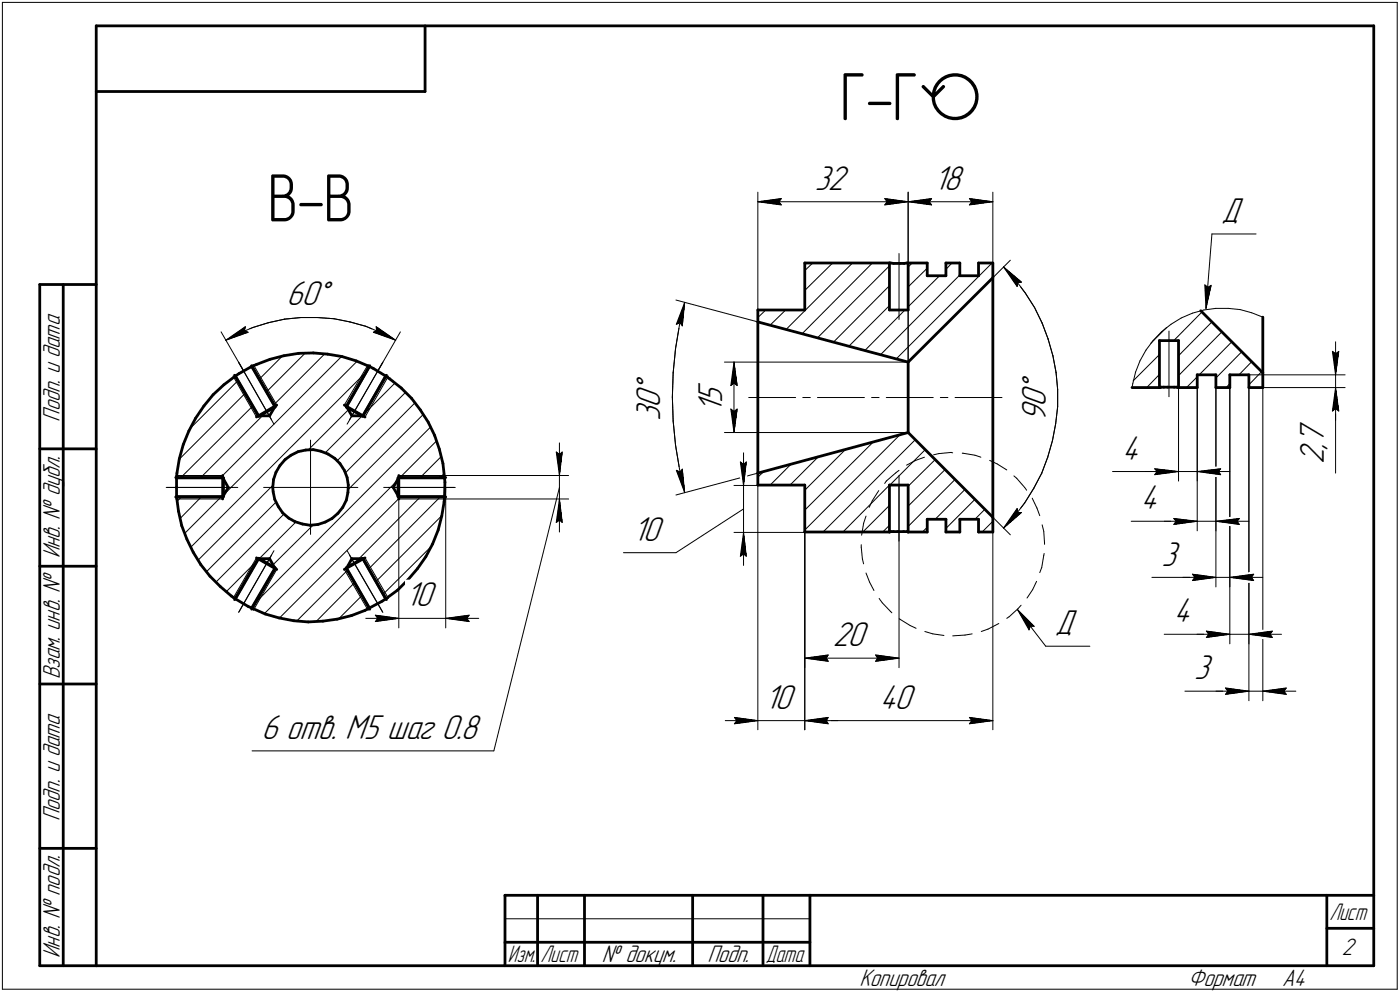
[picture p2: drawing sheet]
<svg xmlns="http://www.w3.org/2000/svg" width="298mm" height="211mm" viewBox="0 0 298 211" stroke-linecap="round" stroke-linejoin="round" font-family="sans-serif">
<defs><g id="words">
<g font-size="14.6">
<text x="178.9" y="25.6">Г-Гã</text>
<text x="57" y="47.1">В-В</text>
</g>
<g font-size="8.5">
<text x="140.6" y="83.6" transform="rotate(-90 140.6 83.6)">Å</text>
<text x="222.7" y="83.4" transform="rotate(-90 222.7 83.4)">Å</text>
</g>
<g font-size="7.8">
<text x="173.5" y="40.4">32</text>
<text x="198.8" y="40.4">18</text>
<text x="260.1" y="47.3">Д</text>
<text x="61" y="64.9">60Å</text>
<text x="140.6" y="89.5" transform="rotate(-90 140.6 89.5)">3</text>
<text x="140.6" y="86.7" transform="rotate(-90 140.6 86.7)">0</text>
<text x="153.8" y="87.9" transform="rotate(-90 153.8 87.9)">1</text>
<text x="153.8" y="85.8" transform="rotate(-90 153.8 85.8)">5</text>
<text x="222.7" y="89.7" transform="rotate(-90 222.7 89.7)">9</text>
<text x="222.7" y="86.5" transform="rotate(-90 222.7 86.5)">0</text>
<text x="281.9" y="95.5" transform="rotate(-90 281.9 95.5)">,</text>
<text x="281.9" y="94.4" transform="rotate(-90 281.9 94.4)">7</text>
<text x="238.9" y="97.8">4</text>
<text x="281.9" y="98.7" transform="rotate(-90 281.9 98.7)">2</text>
<text x="242.9" y="108.4">4</text>
<text x="134.8" y="115">10</text>
<text x="247.3" y="120.3">3</text>
<text x="86.3" y="129">10</text>
<text x="177.3" y="137.5">20</text>
<text x="224.7" y="135">Д</text>
<text x="249.9" y="132.4">4</text>
<text x="254.3" y="144.5">3</text>
<text x="162.8" y="150.8">10</text>
<text x="187.3" y="150.8">40</text>
<text x="55.7" y="157.2">6 отв. M5 шаг 0.8</text>
</g>
<g font-size="5.4">
<text x="12.8" y="89.7" transform="rotate(-90 12.8 89.7)">Подп. и дата</text>
<text x="12.8" y="118.8" transform="rotate(-90 12.8 118.8)">Инв. ! дубл.</text>
<text x="12.8" y="144.6" transform="rotate(-90 12.8 144.6)">Взам. инв. !</text>
<text x="12.8" y="174.7" transform="rotate(-90 12.8 174.7)">Подп. и дата</text>
<text x="12.8" y="203.8" transform="rotate(-90 12.8 203.8)">Инв. ! подл.</text>
<text x="285.8" y="203.3">2</text>
<text x="128.2" y="204.8">! докум.</text>
<text x="150.6" y="204.8">Подп.</text>
<text x="183" y="209.8">Копировал</text>
<text x="253" y="209.8">Формат</text>
<text x="273" y="209.8">A4</text>
</g>
<g font-size="5.3">
<text x="283.1" y="195.8">Лист</text>
<text x="108.1" y="204.8">Изм.</text>
<text x="115.1" y="204.8">Лист</text>
<text x="163.1" y="204.8">Дата</text>
</g>
</g></defs>
<g fill="none" stroke="#000" stroke-width=".59">
<path d="M20.5 5.5v200zM20.5 5.5h272zM20.5 19.5h70zM90.5 5.5v14zM292.5 5.5v200zM171.4 56v10zM171.4 56h18zM189.4 56v10zM189.4 56h.3zM189.7 56h.5zM190.2 56h1.4zM191.6 56h.9z"/>
<path d="M192.5 56h.6zM193.1 56h.3zM193.4 56h4zM193.4 56v10zM197.4 56v2.7zM197.4 58.7h4zM201.4 56h3zM201.4 56v2.7zM204.4 56v2.7zM204.4 58.7h4zM208.4 56v2.7zM208.4 56h3z"/>
<path d="M211.4 56v3.1zM211.4 59.1v51zM8.5 60.5v145zM8.5 60.5h12zM13.5 60.5v145zM50 79.8l4.9 8.7zM50.9 79.5l2.7-1.5zM53.6 77.8l5 8.6zM53.6 78l1-.4zM53.6 78l5 8.6zM54.6 77.6l2.9-1.1zM57.5 76.5l3-.8z"/>
<path d="M60.5 75.7l3.1-.5zM63.6 75.2l3.1-.1zM66.7 75.1l3.1 .3zM69.8 75.4l3 .5zM72.8 75.9l3.1 .9zM75.9 76.8l2.8 1.2zM78.7 78l-5 8.6zM78.7 78l.8 .4zM78.7 77.8l-5 8.6zM79.5 78.4l2.6 1.6zM82.3 79.8l-5 8.7zM161.4 66v2.5z"/>
<path d="M161.4 66h10zM161.4 68.5l32 8.5zM161.4 68.5v32.2zM189.4 66h4zM193.4 77l18-17.9zM193.4 77v15zM246.9 72.5h4.1zM246.9 72.5v10zM251 72.5v10zM254.9 79.8v2.7zM254.9 79.8h4zM255.7 66.1l13.2 13.2z"/>
<path d="M258.9 79.8v2.7zM261.9 79.8v2.7zM261.9 79.8h4zM265.9 79.8v2.7zM268.9 79.3v3.2zM268.9 67.5v11.8zM8.5 95.5h12zM38.2 97.6l-.5 3.1zM39 94.6l-.8 3zM40.2 91.7l-1.2 2.9zM41.7 89l-1.5 2.7zM43.4 86.4l-1.7 2.6z"/>
<path d="M45.4 84l2.3-2.1zM45.4 84l-2 2.4zM47.7 81.9l2.4-1.9zM50.1 80l5 8.6zM50.1 80l.8-.5zM54.6 88.7l4.3-2.5zM54.9 88.5h2.5zM55.1 88.6l3.5-2zM58.6 86.4l-1.2 2.1zM59.6 99.1l-.8 1.4zM60.7 97.8l-1.1 1.3zM60.7 97.8l1.3-.9z"/>
<path d="M62 96.9l1.5-.8zM63.5 96.1l1.6-.3zM65.1 95.8l1.6-.1zM66.7 95.7l1.6 .3zM68.3 96l1.5 .6zM69.8 96.6l1.5 .9zM71.3 97.5l1.1 1.1zM72.4 98.6l.9 1.5zM73.3 86.2l4.4 2.5zM73.7 86.4l1.2 2.1zM73.7 86.6l3.5 2zM74.9 88.5h2.4z"/>
<path d="M82.1 80l.9 .6zM82.1 80l-4.9 8.6zM83 80.6l2.4 1.9zM85.4 82.5l2.2 2.3zM87.6 84.8l1.9 2.4zM89.5 87.2l1.7 2.6zM91.2 89.8l1.3 2.8zM92.5 92.6l1.1 3zM93.6 95.6l.7 3zM94.3 98.6l.4 3.1zM193.4 92l18 18.1zM241 82.5h5.9z"/>
<path d="M246.9 82.5h.1M247 82.5l.2-.1zM247.2 82.4h.6zM247.8 82.4h.9zM248.7 82.4h1.3zM250 82.4h.6zM250.6 82.4l.3 .1zM250.9 82.5h.1M251 82.5h3.9zM258.9 82.5h3zM265.9 82.5h3zM37.4 101.6h10z"/>
<path d="M37.4 105.7h10zM37.6 105.7l.4 3.1zM37.6 101.7h10zM37.6 105.7h10zM37.6 103.7v2zM37.6 101.7v2zM37.7 100.7l-.1 1zM38 108.8l.7 3zM38.7 111.8l1.1 2.9zM39.8 114.7l1.3 2.8zM41.1 117.5l1.7 2.6zM47.4 101.2v5z"/>
<path d="M47.4 101.6l1.2 2.1zM47.6 101.7v4zM48.6 103.7l-1.2 2zM54.6 118.7l4.3 2.5zM54.9 118.9l-4.9 8.7zM54.9 118.9h2.5zM55.1 118.8l-5 8.6zM55.1 118.8l3.5 2zM57.4 118.9l1.2 2.1zM58.1 103.7l.1 .9zM58.2 104.6l.3 1.7zM58.3 102l-.2 1.7z"/>
<path d="M58.5 106.3l.8 1.5zM58.8 100.5l-.5 1.5zM59.3 107.8l.9 1.3zM60.2 109.1l1.3 1.1zM61.5 110.2l1.3 .8zM62.8 111l1.6 .5zM64.4 111.5l1.6 .3zM66 111.8l1.7-.2zM67.7 111.6l1.6-.5zM69.3 111.1l1.4-.8zM70.7 110.3l1.3-1.1zM73 107.9l-1 1.3z"/>
<path d="M73.3 100.1l.6 1.5zM73.7 106.4l-.7 1.5zM73.9 101.6l.3 1.6zM74.1 104.8l-.4 1.6zM74.2 103.2l-.1 1.6zM74.9 118.9l-1.2 2.1zM74.9 118.9h2.4zM77.2 118.8l4.9 8.6zM77.3 118.9l5 8.7zM83.7 103.7l1.2 2zM84.8 101.7v4zM84.8 105.7h9.9z"/>
<path d="M84.8 101.7h9.9zM84.9 105.7h10zM84.9 101.6h10zM84.9 101.2v5zM84.9 101.6l-1.2 2.1zM90.7 118.4l-1.8 2.6zM92.1 115.7l-1.4 2.7zM93.3 112.8l-1.2 2.9zM94.1 109.8l-.8 3zM94.6 106.8l-.5 3zM94.7 105.7l-.1 1.1zM94.7 101.7v.9z"/>
<path d="M94.7 102.6v3.1zM161.4 103.2h10zM161.4 100.7l32-8.7zM161.4 100.7v2.5zM171.4 103.2v10zM171.4 113.2h18zM189.4 103.2h4zM189.4 103.2v10zM189.4 113.2l.3-.1zM189.7 113.1h.5zM190.2 113.1h1zM191.2 113.1h1.2z"/>
<path d="M192.4 113.1h.7zM193.1 113.1l.3 .1zM193.4 113.2h4zM193.4 103.2v10zM197.4 110.5v2.7zM197.4 110.5h4zM201.4 113.2h3zM201.4 110.5v2.7zM204.4 110.5v2.7zM204.4 110.5h4zM208.4 110.5v2.7zM208.4 113.2h3z"/>
<path d="M211.4 110.1v3.1zM8.5 120.5h12zM42.8 120.1l1.9 2.5zM44.7 122.6l2.2 2.2zM46.9 124.8l2.4 2zM49.3 126.8l.8 .6zM50.1 127.4l2.7 1.6zM52.8 129l.8 .4zM53.6 129.4l2.9 1.2zM56.5 130.6l2.9 .9zM58.6 121l-5 8.6zM58.6 120.8l-5 8.6z"/>
<path d="M59.4 131.5l3.2 .6zM62.6 132.1l3 .2zM65.6 132.3l3.1-.1zM68.7 132.2l3.1-.5zM71.8 131.7l3-.7zM73.3 121.2l4.4-2.5zM73.7 121l5 8.6zM73.7 120.8l3.5-2zM73.7 120.8l5 8.6zM74.8 131l2.9-1.1zM77.7 129.9l1-.5zM78.7 129.4l2.7-1.5z"/>
<path d="M81.4 127.9l.7-.5zM82.1 127.4l2.6-1.8zM84.7 125.6l2.2-2.2zM88.9 121l-2 2.4zM8.5 145.5h12zM8.5 180.5h12zM107.5 190.5h185zM107.5 190.5v15zM114.5 190.5v15zM124.5 190.5v15zM147.5 190.5v15zM162.5 190.5v15z"/>
<path d="M172.5 190.5v15zM282.5 190.5v15zM282.5 197.5h10zM8.5 205.5h12zM20.5 205.5h272zM107.5 200.5h7zM114.5 200.5h10zM124.5 200.5h23zM147.5 200.5h15zM162.5 200.5h10z"/>
</g>
<g fill="none" stroke="#000" stroke-width=".21">
<path d="M.5 .5v210zM.5 .5h297zM297.5 .5v210zM161.4 40.9v43.7zM161.4 42.9l5-.7zM161.4 42.9l5 .7zM161.4 42.9h32zM165.9 42.9l.5 .7zM166.4 42.2l-.5 .7zM171.4 57.6l1.7-1.6zM185.8 56l-15 15zM188.4 43.6l5-.7z"/>
<path d="M188.4 42.2l.5 .7zM188.4 42.2l5 .7zM188.9 42.9l-.5 .7zM191.4 53.9v14.1zM193.4 56.8l.8-.8zM193.4 40.9v43.7zM193.4 42.9l5-.7zM193.4 42.9l5 .7zM193.4 42.9h18zM197.9 42.9l.5 .7zM198.4 42.2l-.5 .7zM202.7 56l-1.3 1.3z"/>
<path d="M204.4 58.5l-16.9 17zM206.4 43.6l5-.7zM206.4 42.2l.5 .7zM206.4 42.2l5 .7zM206.9 42.9l-.5 .7zM211.2 56l-20.4 20.4zM211.4 59.1l3.7-3.7zM211.4 40.9v43.7zM213.7 56.8l2.5 2.6zM213.7 56.8l3.8 3.2zM213.7 56.8l2.9 4.2zM216.2 59.4l2.2 3z"/>
<path d="M258.1 49.8l-1.3 15.8zM258.1 49.8h9.4zM47.1 70.6l4.7 8.2zM48.1 72.4l2.5-1.4zM48.1 72.4l4.1-2.9zM48.1 72.4l4.7-1.7zM50.6 71l3.2-1.3zM50.8 77l7.5 13.3zM50.9 77.2l6.9 12.1zM52.1 70.4l.7 .3zM52.2 69.5l-.1 .9zM53.7 78.1l.1-.1z"/>
<path d="M53.8 69.7l3.3-1zM53.9 77.6l5 8.6zM57.1 68.7l3.5-.8zM60.6 67.9l3.5-.3zM64.1 67.6h3.5zM67.6 67.6l3.5 .2zM71.1 67.8l3.4 .7zM74.5 68.5l3.4 .9zM77.9 69.4l3.2 1.4zM78.4 77.6l-5.1 8.6zM79.5 70.7l4.7 1.7zM79.5 70.7l.7-.3z"/>
<path d="M80.1 69.5l.1 .9zM80.1 69.5l4.1 2.9zM81.1 70.8l3.1 1.6zM81.4 77.2l-7 12.1zM81.5 77l-7.6 13.3zM85.3 70.6l-4.8 8.2zM143.3 79.3l-.1 5.2zM143.8 74.2l-.5 5.1zM143.9 63.8l17.5 4.7zM144 69l.8-.3zM144.7 69.1l-.9 5.1zM144.8 68.7l.5 .6z"/>
<path d="M145.8 64.3l-1.1 4.8zM145.8 64.3l-.5 5zM145.8 64.3l-1.8 4.7zM154.3 77h39.1zM156.3 77l.7 5zM156.3 77l-.7 5zM156.3 77v15zM161.4 67.6l1.7-1.6zM164 69.2l3.3-3.2zM167.4 70.1l14.1-14.1zM171.4 61.8l5.9-5.8zM174.1 71.9l15.3-15.3z"/>
<path d="M180.8 73.7l8.6-8.7zM189.4 60.8l-11.9 12zM192.7 66l-8.6 8.6zM193.4 65.3l6.7-6.6zM193.4 61l4-3.9zM216.7 60.1l.8-.1zM216.7 60.1l-.1 .9zM218.4 62.4l1.9 3zM220.3 65.4l1.6 3.3zM221.9 68.7l1.3 3.4zM223.2 72.1l1 3.6zM224.2 75.7l.7 3.5z"/>
<path d="M224.9 79.2l.3 3.7zM241.8 79.2l-.6 2.4zM242.7 76.8l-.9 2.4zM244 74.5l-1.3 2.3zM245 73.1l3.4-3.4zM245.5 72.5l-1.5 2zM246.9 79.7l-2.7 2.8zM247.3 70.6l2-1.6zM247.3 70.6l-1.8 1.9zM248.9 70.4v14zM249.3 69l2.2-1.4zM251.5 67.6l2.4-1z"/>
<path d="M253.9 66.6l2.5-.6zM254.9 79.8v33.1zM255.9 66.4l-6 6.1zM256.4 66l2.5-.4zM256.5 60.6l.3 5zM256.5 60.6l.7 .5zM257.2 61.1l.7-.4zM257.9 60.7l-1.1 4.9zM258.1 68.5l-7.1 7.2zM258.9 65.6h2.6zM258.9 79.8v33.1zM260.2 70.6l-9.2 9.3z"/>
<path d="M261.5 65.6l2.6 .3zM261.9 79.8v57.2zM262.3 72.7l-6.9 7.1zM264.1 65.9l2.4 .6zM264.4 74.8l-5.5 5.6zM265.9 79.8h20.5zM265.9 79.8v57.2zM266.5 66.5l2.4 1zM266.5 77l-2.7 2.8zM268.6 79.1l-2.7 2.8zM283.7 74.8l.7 .5zM283.7 74.8l.7 5z"/>
<path d="M284.4 75.3l.7-.5zM284.4 72.7v7.1zM284.4 79.8v2.7zM285.1 74.8l-.7 5zM38.2 97.7l14-14zM40.4 91.3l10.3-10.4zM49.6 80l5 8.7zM55.2 80.7l5-5zM56.7 83.4l8.3-8.3zM58.3 86.1l10.9-10.8zM65.7 95.7l8.7-8.7zM66.1 93.6v10.1z"/>
<path d="M71.8 98l14.6-14.5zM77 88.6l-7.7 7.7zM77.4 88.2l6.8-6.8zM82.7 80l-5 8.7zM88.4 85.7l-14.8 14.9zM91.7 90.8l-37.4 37.6zM118.4 96.2l.7 .5zM118.4 96.2l.7 5zM119.1 96.7l.6-.5zM119.1 94.2v7zM119.7 96.2l-.6 5zM143.2 84.5l.1 5.1z"/>
<path d="M143.3 89.6l.5 5.1zM143.8 94.7l.9 5.1zM144.7 99.8l1.1 5zM145.3 99.8l-.5 .6zM145.3 99.8l.5 5zM154.3 92h39.1zM155.6 82l.7-.5zM155.6 87l.7 5zM155.6 87l.7 .5zM156.3 81.5l.7 .5zM156.3 87.5l.7-.5zM157 87l-.7 5z"/>
<path d="M157.6 98.3l.7 .5zM157.6 98.3l.7 5zM158.3 98.8l.6-.5zM158.3 96.4v6.9zM158.9 98.3l-.6 5zM159.4 84.6h10zM170.9 84.6h1.7zM174.1 84.6h10zM185.6 84.6h1.6zM188.7 84.6h10zM193 99l2-1zM195 98l1.8-.7z"/>
<path d="M198.8 96.8l1.1-.3zM199.9 96.5l2.6-.2zM200.2 84.6h1.6zM202.5 96.3l.4 .1zM203.4 84.6h10zM204.9 96.4h.2zM205.1 96.4l2.5 .5zM207.6 96.9l1.3 .4zM210.7 98l1.6 .7zM212.3 98.7l2.1 1.3zM223.1 97.3l-1.3 3.4zM224.1 93.7l-1 3.6z"/>
<path d="M224.8 90.2l-.7 3.5zM225.2 82.9v3.6zM225.2 86.5l-.4 3.7zM241.2 81.6l-.2 .9zM241.3 81l5.6-5.6zM245.9 99.7l5.1 .6zM245.9 99.7l.5 .6zM251 82.5v19.9zM252.6 82.5l2.3-2.3zM254.9 82.5v19.9zM258.9 82.5v42.4zM259.9 99.7l-.5 .6z"/>
<path d="M261.9 81.6l-.8 .9zM261.9 82.5v42.4zM265.9 82.5h20.5zM265.9 82.5v66.6zM268.9 82.5v66.6zM283.7 87.5l.7-.5zM284.4 82.5v5zM284.4 87.5v13.2zM284.4 82.5l-.7 5zM284.4 87l.7 .5zM284.4 82.5l.7 5zM284.4 82.5v6.9z"/>
<path d="M35.4 103.7h15.2zM35.6 103.7h13.9zM37.4 101.2h10zM37.4 106.2h10zM37.7 106.7l1-1zM38.4 101.7l15.4-15.3zM39.3 113.5l7.9-7.8zM40.6 116.5l37.5-37.4zM42.2 119.2l16-16zM42.7 101.7l14-14.1zM42.9 105.7l-4.5 4.6zM46.9 101.7l25.8-25.8z"/>
<path d="M47.6 105.3l28.4-28.4zM54.6 118.7l-5 8.6zM55.2 118.9l7.8-7.8zM56.1 103.7h10zM57.8 118.1l-6.9 12.1zM58.3 117.2l-7.5 13.1zM66.1 103.7h10.1zM66.1 103.7v10zM73.9 117.2l7.6 13.1zM74.2 104.1l16-16zM74.4 118.1l7 12.1zM77.7 118.7l5 8.6z"/>
<path d="M81.7 103.7h15.2zM82.7 103.7h14.1zM84.9 106.2h10zM84.9 101.2h10zM84.9 103.7v29.9zM85.1 101.7l7.9-7.9zM89.4 101.7l4.6-4.6zM89.6 105.7l-14 14zM93.6 101.7l1-.9zM93.8 105.7l-15.3 15.4zM94.8 101.2h26.3zM94.8 106.2h26.3z"/>
<path d="M94.9 103.7v29.9zM118.4 111.2l.7-.5zM119.1 103.7l-13.9 56.1zM119.1 106.2l-.7 5zM119.1 110.7l.6 .5zM119.1 106.2l.6 5zM119.1 106.2v7zM119.1 101.2v5zM132.8 117.6h11.1zM143.9 105.3l17.5-4.6zM143.9 117.6l14.4-9.3zM144 100.1l1.8 4.7z"/>
<path d="M144 100.1l.8 .3zM156.3 113.3h15.1zM156.3 103.3h15.1zM157.6 118.4l.7-.5zM158.3 113.3l-.7 5.1zM158.3 117.9l.6 .5zM158.3 113.3l.6 5.1zM158.3 113.3v7zM158.3 103.3v10zM161.4 101.5l1.2-1.2zM161.4 103.3v52zM164 103.2l4.4-4.4z"/>
<path d="M168.2 103.2l6-6zM171.4 112.8l20.2-20.3zM171.4 108.5l14.4-14.4zM171.4 104.3l8.6-8.6zM171.4 113.3v42zM171.4 103.3v38.8zM171.4 103.3v52zM175.3 113.2l19.6-19.6zM183.4 115.9v.5zM183.4 116.4l.2 2.6zM183.6 119l.3 1zM183.7 113.2l5.7-5.7z"/>
<path d="M183.9 111.3l-.4 2.6zM184.4 109.8l-.5 1.5zM185.8 106.5l-.7 1.4zM187.1 104.4l-1.3 2.1zM188 113.2l1.4-1.4zM188.7 102.4l2-1.7zM188.7 102.4l-.3 .5zM189.4 103.2l-9.9 10zM189.5 103.2l7.5-7.5zM190.7 100.7l.7-.6zM191.4 101.2v13.9zM191.4 103.3v38.8z"/>
<path d="M193.4 112l10-10zM193.4 107.7l7.9-7.8zM193.4 103.5l5.7-5.7zM196.4 113.2l1-1zM199.1 110.5l6.4-6.4zM201.4 112.4l6.2-6.1zM207.6 110.5l2.1-2.1zM209.1 113.2l2.3-2.3zM211.4 110.1l3.7 3.7zM211.4 113.3v42zM213.7 112.4l3.8-3.3zM215.9 101.3l.6 .5z"/>
<path d="M216 109.9l-2.3 2.5zM216.5 101.8l1.7 1.9zM216.6 108.2l-2.9 4.2zM216.6 108.2l.1 .9zM216.7 109.1h.8zM218.2 103.7l.4 .6zM218.2 107l-2.2 2.9zM219.8 106l1 2.1zM220.1 103.9l-1.9 3.1zM220.8 108.1l.6 1.6zM221.8 100.7l-1.7 3.2zM221.9 111.7l.3 1.3z"/>
<path d="M222.2 118.2l-.4 2.5zM222.2 113l.2 2.6zM222.3 117.8l-.1 .4zM222.4 115.6v.2zM236.9 100.3h9zM240.9 110.9h9zM243.9 100.3h7.1zM245.9 100.3h5.1zM245.9 101l5.1-.7zM246.4 100.3l-.5 .7zM247.9 110.9h7zM249.9 110.9h5z"/>
<path d="M249.9 110.3l5 .6zM249.9 110.3l.5 .6zM249.9 111.6l5-.7zM250.4 110.9l-.5 .7zM251 100.3h3.9zM254.9 110.9h4zM254.9 100.3l5 .7zM254.9 100.3l5-.6zM254.9 100.3h7zM258.9 110.9l5 .7zM258.9 110.9l5-.6zM258.9 110.9h7z"/>
<path d="M259.4 100.3l.5 .7zM263.4 110.9l.5 .7zM263.9 110.3l-.5 .6zM43.9 121.7l14.9-14.9zM45.9 124l14.6-14.6zM48.2 125.9l6.7-6.7zM56.3 130.6l28.5-28.5zM57.9 120.4l8.7-8.6zM58.9 121.2l-5 8.7zM59.5 131.5l25.8-25.8zM63.2 132.2l10.8-10.9zM73.3 121.2l5.1 8.7z"/>
<path d="M75.5 124l-8.2 8.2zM77.1 126.7l-5 5zM77.9 131.6h7zM78.6 129.5l.1-.1zM79.9 130.9l5 .7zM79.9 130.9l.5 .7zM79.9 132.2l5-.6zM80 123.8l14.1-14.2zM80.4 131.6l-.5 .6zM81.6 126.4l10.3-10.2zM84.9 131.6h10zM94.9 131.6l5 .6z"/>
<path d="M94.9 131.6l5-.7zM94.9 131.6h7zM99.4 131.6l.5 .6zM99.9 130.9l-.5 .7zM176.4 139.4l-.5 .6zM184.4 121.9l.8 2zM185.2 123.9l.9 1.7zM186.4 139.4l.5 .6zM186.4 139.4l5 .6zM187.2 127.3l.7 1zM187.9 128.3l1.8 1.8zM189.7 130.1l.2 .3z"/>
<path d="M191.5 131.7h.1zM191.6 131.7l2.2 1.4zM193.8 133.1l1.3 .6zM196.9 134.4l1.7 .5zM198.6 134.9l2.4 .3zM202.9 135.3l2.6-.2zM205.5 135.1l1.5-.2zM209 134.4l1.4-.5zM210.4 133.9l2.3-1.2zM214.4 131.6l.5-.4zM214.9 131.2l1.8-1.7zM216.7 129.7l3.5 3.6z"/>
<path d="M216.7 129.7l2.4 4.3zM216.7 129.7l6 7.8zM217.4 128.8l-.7 .7zM219.4 133.3h.8zM219.4 133.3l-.3 .7zM219.9 125.5l-1.2 1.8zM220.7 123.7l-.8 1.8zM221.8 120.7l-.4 1.1zM222.7 137.5h9.4zM245.3 122.9h8.6zM247.9 135h9zM251.9 122.9h7z"/>
<path d="M253.9 122.9h5zM253.9 122.2l5 .7zM253.9 122.2l.5 .7zM253.9 123.5l5-.6zM254.4 122.9l-.5 .6zM254.9 135h7zM256.9 135h5zM256.9 134.3l5 .7zM256.9 134.3l.5 .7zM256.9 135.6l5-.6zM257.4 135l-.5 .6zM258.9 122.9h3z"/>
<path d="M261.9 135h4zM261.9 122.9l5.1 .6zM261.9 122.9l5.1-.7zM261.9 122.9h7zM265.9 135l5 .6zM265.9 135l5-.7zM265.9 135h7zM266.4 122.9l.6 .6zM267 122.2l-.6 .7zM270.4 135l.5 .6zM270.9 134.3l-.5 .7zM53.7 159.8h51.5z"/>
<path d="M154.4 153.3h7zM156.4 152.7l5 .6zM156.4 152.7l.5 .6zM156.4 154l5-.7zM156.9 153.3l-.5 .7zM161.4 153.3h10zM171.4 153.3l5-.6zM171.4 153.3l5 .7zM171.4 153.3h40zM171.4 140l5-.6zM171.4 140l5 .7zM171.4 140h20z"/>
<path d="M171.4 153.3h7zM175.9 153.3l.5 .7zM175.9 140l.5 .7zM176.4 152.7l-.5 .6zM186.4 140.7l5-.7zM186.9 140l-.5 .7zM206.4 154l5-.7zM206.4 152.7l.5 .6zM206.4 152.7l5 .6zM206.9 153.3l-.5 .7zM252.3 147.1h8.6zM258.9 147.1h7z"/>
<path d="M260.9 147.1h5zM260.9 146.4l5 .7zM260.9 146.4l.6 .7zM260.9 147.7l5-.6zM261.5 147.1l-.6 .6zM265.9 147.1h3zM268.9 147.1l5 .6zM268.9 147.1l5-.7zM268.9 147.1h7zM273.4 147.1l.5 .6zM273.9 146.4l-.5 .7zM107.5 195.5h65z"/>
<path d="M.5 210.5h297z"/>
</g>
<g fill="#fff" stroke="#fff" stroke-width=".21">
<path d="M57.1 35.9h18.2zM57.1 36h18.2zM57.1 36.1h18.2zM57.1 36.2h18.2zM57.1 36.2h18.2zM57.1 36.3h18.2zM57.1 36.4h18.2zM57.1 36.5h18.2zM57.1 36.6h18.2zM57.1 36.7h18.2zM57.1 36.7h18.2zM57.1 36.8h18.2zM57.1 36.9h18.2zM57.1 37h18.2zM57.1 37.1h18.2zM57.1 37.2h18.2zM57.1 37.3h18.2zM57.1 37.3h18.2zM57.1 37.4h18.2zM57.1 37.5h18.2zM57.1 37.6h18.2zM57.1 37.7h18.2zM57.1 37.8h18.2zM57.1 37.8h18.2zM57.1 37.9h18.2zM57.1 38h18.2zM57.1 38.1h18.2zM57.1 38.2h18.2zM57.1 38.3h18.2zM57.1 38.4h18.2zM57.1 38.4h18.2zM57.1 38.5h18.2zM57.1 38.6h18.2zM57.1 38.7h18.2zM57.1 38.8h18.2zM57.1 38.9h18.2zM57.1 38.9h18.2zM57.1 39h18.2zM57.1 39.1h18.2zM57.1 39.2h18.2zM57.1 39.3h18.2zM57.1 39.4h18.2zM57.1 39.5h18.2zM57.1 39.5h18.2zM57.1 39.6h18.2zM57.1 39.7h18.2zM57.1 39.8h18.2zM57.1 39.9h18.2zM57.1 40h18.2zM57.1 40h18.2zM57.1 40.1h18.2zM57.1 40.2h18.2zM57.1 40.3h18.2zM57.1 40.4h18.2zM57.1 40.5h18.2zM57.1 40.6h18.2zM57.1 40.6h18.2zM57.1 40.7h18.2zM57.1 40.8h18.2zM57.1 40.9h18.2zM57.1 41h18.2zM57.1 41.1h18.2zM57.1 41.1h18.2zM57.1 41.2h18.2zM57.1 41.3h18.2zM57.1 41.4h18.2zM57.1 41.5h18.2zM57.1 41.6h18.2zM57.1 41.7h18.2zM57.1 41.7h18.2zM57.1 41.8h18.2zM57.1 41.9h18.2zM57.1 42h18.2zM57.1 42.1h18.2zM57.1 42.2h18.2zM57.1 42.2h18.2zM57.1 42.3h18.2zM57.1 42.4h18.2zM57.1 42.5h18.2zM57.1 42.6h18.2zM57.1 42.7h18.2zM57.1 42.8h18.2zM57.1 42.8h18.2zM57.1 42.9h18.2zM57.1 43h18.2zM57.1 43.1h18.2zM57.1 43.2h18.2zM57.1 43.3h18.2zM57.1 43.3h18.2zM57.1 43.4h18.2zM57.1 43.5h18.2zM57.1 43.6h18.2zM57.1 43.7h18.2zM57.1 43.8h18.2zM57.1 43.9h18.2zM57.1 43.9h18.2zM57.1 44h18.2zM57.1 44.1h18.2zM57.1 44.2h18.2zM57.1 44.3h18.2zM57.1 44.4h18.2zM57.1 44.4h18.2zM57.1 44.5h18.2zM57.1 44.6h18.2zM57.1 44.7h18.2zM57.1 44.8h18.2zM57.1 44.9h18.2zM57.1 45h18.2zM57.1 45h18.2zM57.1 45.1h18.2zM57.1 45.2h18.2zM57.1 45.3h18.2zM57.1 45.4h18.2zM57.1 45.5h18.2zM57.1 45.6h18.2zM57.1 45.6h18.2zM57.1 45.7h18.2zM57.1 45.8h18.2zM57.1 45.9h18.2zM57.1 46h18.2zM57.1 46.1h18.2zM57.1 46.1h18.2zM57.1 46.2h18.2zM57.1 46.3h18.2zM57.1 46.4h18.2zM57.1 46.5h18.2zM57.1 46.6h18.2zM57.1 46.7h18.2zM57.1 46.7h18.2zM57.1 46.8h18.2zM57.1 46.9h18.2zM57.1 47h18.2zM57.1 47.1h18.2zM57.1 47.2h18.2zM57.1 47.2h18.2zM57.1 47.3h18.2zM57.1 47.4h18.2zM57.1 47.5h18.2zM57.1 47.6h18.2zM57.1 47.7h18.2zM57.1 47.8h18.2zM57.1 47.8h18.2zM57.1 47.9h18.2zM57.1 48h18.2zM57.1 48.1h18.2zM57.1 48.2h18.2zM57.1 48.3h18.2zM57.1 48.3h18.2zM57.1 48.4h18.2zM57.1 48.5h18.2zM57.1 48.6h18.2zM57.1 48.7h18.2zM57.1 48.8h18.2zM57.1 48.9h18.2zM57.1 48.9h18.2zM57.1 49h18.2zM57.1 49.1h18.2zM57.1 49.2h18.2zM57.1 49.3h18.2zM57.1 49.4h18.2zM57.1 49.4h18.2zM57.1 49.5h18.2zM57.1 49.6h18.2zM57.1 49.7h18.2zM57.1 49.8h18.2zM57.1 49.9h18.2zM57.1 50h18.2zM57.1 50h18.2zM57.1 50.1h18.2z"/>
<path d="M86.4 123.4h7.1zM86.4 123.5h7.1zM86.4 123.6h7.1zM86.4 123.7h7.1zM86.4 123.8h7.1zM86.4 123.9h7.1zM86.4 124h7.1zM86.4 124h7.1zM86.4 124.1h7.1zM86.4 124.2h7.1zM86.4 124.3h7.1zM86.4 124.4h7.1zM86.4 124.5h7.1zM86.4 124.5h7.1zM86.4 124.6h7.1zM86.4 124.7h7.1zM86.4 124.8h7.1zM86.4 124.9h7.1zM86.4 125h7.1zM86.4 125.1h7.1zM86.4 125.1h7.1zM86.4 125.2h7.1zM86.4 125.3h7.1zM86.4 125.4h7.1zM86.4 125.5h7.1zM86.4 125.6h7.1zM86.4 125.6h7.1zM86.4 125.7h7.1zM86.4 125.8h7.1zM86.4 125.9h7.1zM86.4 126h7.1zM86.4 126.1h7.1zM86.4 126.2h7.1zM86.4 126.2h7.1zM86.4 126.3h7.1zM86.4 126.4h7.1zM86.4 126.5h7.1zM86.4 126.6h7.1zM86.4 126.7h7.1zM86.4 126.7h7.1zM86.4 126.8h7.1zM86.4 126.9h7.1zM86.4 127h7.1zM86.4 127.1h7.1zM86.4 127.2h7.1zM86.4 127.3h7.1zM86.4 127.3h7.1zM86.4 127.4h7.1zM86.4 127.5h7.1zM86.4 127.6h7.1zM86.4 127.7h7.1zM86.4 127.8h7.1zM86.4 127.8h7.1zM86.4 127.9h7.1zM86.4 128h7.1zM86.4 128.1h7.1zM86.4 128.2h7.1zM86.4 128.3h7.1zM86.4 128.4h7.1zM86.4 128.4h7.1zM86.4 128.5h7.1zM86.4 128.6h7.1zM86.4 128.7h7.1zM86.4 128.8h7.1zM86.4 128.9h7.1zM86.4 128.9h7.1zM86.4 129h7.1zM86.4 129.1h7.1zM86.4 129.2h7.1zM86.4 129.3h7.1zM86.4 129.4h7.1zM86.4 129.5h7.1zM86.4 129.5h7.1zM86.4 129.6h7.1zM86.4 129.7h7.1zM86.4 129.8h7.1zM86.4 129.9h7.1zM86.4 130h7.1zM86.4 130h7.1zM86.4 130.1h7.1zM86.4 130.2h7.1zM86.4 130.3h7.1zM86.4 130.4h7.1zM86.4 130.5h7.1z"/>
<path d="M79.4 130.4h.7zM79.4 130.5h1.3zM79.4 130.6h1.9zM79.4 130.6h2.6zM79.4 130.7h3.1zM79.4 130.8h3.7zM79.4 130.9h4zM79.4 131h4.2zM79.4 131.1h4.3zM79.4 131.1h4.6zM79.4 131.2h4.8zM79.4 131.3h4.9zM79.4 131.4h5.2zM79.4 131.5h5.4zM79.4 131.6h5.5zM79.4 131.7h5.4zM79.4 131.7h5.2zM79.4 131.8h4.9zM79.4 131.9h4.8zM79.4 132h4.6zM79.4 132.1h4.3zM79.4 132.2h4.2zM79.4 132.2h4zM79.4 132.3h3.7zM79.4 132.4h3.1zM79.4 132.5h2.3zM79.4 132.6h1.5zM79.4 132.7h.8z"/>
<path d="M99.8 130.4h.6zM99.2 130.5h1.2zM98.6 130.6h1.8zM98 130.6h2.4zM97.4 130.7h3zM96.7 130.8h3.7zM96.5 130.9h3.9zM96.4 131h4zM96.1 131.1h4.3zM95.9 131.1h4.5zM95.8 131.2h4.6zM95.5 131.3h4.9zM95.3 131.4h5.1zM95.2 131.5h5.2zM94.9 131.6h5.5zM95.2 131.7h5.2zM95.3 131.7h5.1zM95.5 131.8h4.9zM95.8 131.9h4.6zM95.9 132h4.5zM96.1 132.1h4.3zM96.4 132.2h4zM96.5 132.2h3.9zM96.7 132.3h3.7zM97.5 132.4h2.9zM98.2 132.5h2.2zM99 132.6h1.4zM99.7 132.7h.7z"/>
<path d="M55.7 151.6h47.4zM55.7 151.7h47.4zM55.7 151.8h47.4zM55.7 151.9h47.4zM55.7 152h47.4zM55.7 152.1h47.4zM55.7 152.1h47.4zM55.7 152.2h47.4zM55.7 152.3h47.4zM55.7 152.4h47.4zM55.7 152.5h47.4zM55.7 152.6h47.4zM55.7 152.7h47.4zM55.7 152.7h47.4zM55.7 152.8h47.4zM55.7 152.9h47.4zM55.7 153h47.4zM55.7 153.1h47.4zM55.7 153.2h47.4zM55.7 153.2h47.4zM55.7 153.3h47.4zM55.7 153.4h47.4zM55.7 153.5h47.4zM55.7 153.6h47.4zM55.7 153.7h47.4zM55.7 153.8h47.4zM55.7 153.8h47.4zM55.7 153.9h47.4zM55.7 154h47.4zM55.7 154.1h47.4zM55.7 154.2h47.4zM55.7 154.3h47.4zM55.7 154.3h47.4zM55.7 154.4h47.4zM55.7 154.5h47.4zM55.7 154.6h47.4zM55.7 154.7h47.4zM55.7 154.8h47.4zM55.7 154.9h47.4zM55.7 154.9h47.4zM55.7 155h47.4zM55.7 155.1h47.4zM55.7 155.2h47.4zM55.7 155.3h47.4zM55.7 155.4h47.4zM55.7 155.4h47.4zM55.7 155.5h47.4zM55.7 155.6h47.4zM55.7 155.7h47.4zM55.7 155.8h47.4zM55.7 155.9h47.4zM55.7 156h47.4zM55.7 156h47.4zM55.7 156.1h47.4zM55.7 156.2h47.4zM55.7 156.3h47.4zM55.7 156.4h47.4zM55.7 156.5h47.4zM55.7 156.5h47.4zM55.7 156.6h47.4zM55.7 156.7h47.4zM55.7 156.8h47.4zM55.7 156.9h47.4zM55.7 157h47.4zM55.7 157.1h47.4zM55.7 157.1h47.4zM55.7 157.2h47.4zM55.7 157.3h47.4zM55.7 157.4h47.4zM55.7 157.5h47.4zM55.7 157.6h47.4zM55.7 157.6h47.4zM55.7 157.7h47.4zM55.7 157.8h47.4zM55.7 157.9h47.4zM55.7 158h47.4zM55.7 158.1h47.4zM55.7 158.2h47.4zM55.7 158.2h47.4zM55.7 158.3h47.4zM55.7 158.4h47.4zM55.7 158.5h47.4zM55.7 158.6h47.4zM55.7 158.7h47.4z"/>
<path d="M117.9 95.7h2.4zM117.9 95.8h2.4zM117.9 95.8h2.4zM117.9 95.9h2.4zM117.9 96h2.4zM117.9 96.1h2.4zM117.9 96.2h2.4zM117.9 96.3h2.4zM118 96.4h2.2zM118 96.4h2.2zM118 96.5h2.2zM118 96.6h2.2zM118 96.7h2.2zM118 96.8h2.2zM118 96.9h2.2zM118.1 96.9h2zM118.1 97h2zM118.1 97.1h2zM118.1 97.2h2zM118.1 97.3h2zM118.1 97.4h2zM118.1 97.5h2zM118.1 97.5h2zM118.2 97.6h1.9zM118.2 97.7h1.9zM118.2 97.8h1.9zM118.2 97.9h1.9zM118.2 98h1.9zM118.2 98h1.9zM118.2 98.1h1.9zM118.3 98.2h1.7zM118.3 98.3h1.7zM118.3 98.4h1.7zM118.3 98.5h1.7zM118.3 98.6h1.7zM118.3 98.6h1.7zM118.3 98.7h1.7zM118.4 98.8h1.5zM118.4 98.9h1.5zM118.4 99h1.5zM118.4 99.1h1.5zM118.4 99.1h1.5zM118.4 99.2h1.5zM118.4 99.3h1.5zM118.4 99.4h1.4zM118.4 99.5h1.4zM118.4 99.6h1.4zM118.5 99.7h1.2zM118.5 99.7h1.2zM118.6 99.8h1.1zM118.6 99.9h1zM118.6 100h1zM118.7 100.1h.8zM118.7 100.2h.8zM118.8 100.2h.7zM118.8 100.3h.7zM118.9 100.4h.6zM118.9 100.5h.6zM118.9 100.6h.5zM119 100.7h.4zM119 100.8h.3zM119 100.8h.3zM119 100.9h.3z"/>
<path d="M119 106.4h.3zM119 106.5h.3zM119 106.6h.3zM119 106.7h.4zM118.9 106.8h.5zM118.9 106.8h.6zM118.9 106.9h.6zM118.8 107h.7zM118.8 107.1h.7zM118.7 107.2h.8zM118.7 107.3h.8zM118.6 107.4h1zM118.6 107.4h1zM118.6 107.5h1.1zM118.5 107.6h1.2zM118.5 107.7h1.2zM118.4 107.8h1.4zM118.4 107.9h1.4zM118.4 107.9h1.4zM118.4 108h1.5zM118.4 108.1h1.5zM118.4 108.2h1.5zM118.4 108.3h1.5zM118.4 108.4h1.5zM118.4 108.5h1.5zM118.4 108.5h1.5zM118.3 108.6h1.7zM118.3 108.7h1.7zM118.3 108.8h1.7zM118.3 108.9h1.7zM118.3 109h1.7zM118.3 109.1h1.7zM118.3 109.1h1.7zM118.2 109.2h1.9zM118.2 109.3h1.9zM118.2 109.4h1.9zM118.2 109.5h1.9zM118.2 109.6h1.9zM118.2 109.6h1.9zM118.2 109.7h1.9zM118.1 109.8h2zM118.1 109.9h2zM118.1 110h2zM118.1 110.1h2zM118.1 110.2h2zM118.1 110.2h2zM118.1 110.3h2zM118.1 110.4h2zM118 110.5h2.2zM118 110.6h2.2zM118 110.7h2.2zM118 110.7h2.2zM118 110.8h2.2zM118 110.9h2.2zM118 111h2.2zM117.9 111.1h2.4zM117.9 111.2h2.4zM117.9 111.3h2.4zM117.9 111.3h2.4zM117.9 111.4h2.4zM117.9 111.5h2.4zM117.9 111.6h2.4z"/>
<path d="M61 59.3h10.3zM61 59.4h10.3zM61 59.4h10.3zM61 59.5h10.3zM61 59.6h10.3zM61 59.7h10.3zM61 59.8h10.3zM61 59.9h10.3zM61 59.9h10.3zM61 60h10.3zM61 60.1h10.3zM61 60.2h10.3zM61 60.3h10.3zM61 60.4h10.3zM61 60.5h10.3zM61 60.5h10.3zM61 60.6h10.3zM61 60.7h10.3zM61 60.8h10.3zM61 60.9h10.3zM61 61h10.3zM61 61h10.3zM61 61.1h10.3zM61 61.2h10.3zM61 61.3h10.3zM61 61.4h10.3zM61 61.5h10.3zM61 61.6h10.3zM61 61.6h10.3zM61 61.7h10.3zM61 61.8h10.3zM61 61.9h10.3zM61 62h10.3zM61 62.1h10.3zM61 62.1h10.3zM61 62.2h10.3zM61 62.3h10.3zM61 62.4h10.3zM61 62.5h10.3zM61 62.6h10.3zM61 62.7h10.3zM61 62.7h10.3zM61 62.8h10.3zM61 62.9h10.3zM61 63h10.3zM61 63.1h10.3zM61 63.2h10.3zM61 63.2h10.3zM61 63.3h10.3zM61 63.4h10.3zM61 63.5h10.3zM61 63.6h10.3zM61 63.7h10.3zM61 63.8h10.3zM61 63.8h10.3zM61 63.9h10.3zM61 64h10.3zM61 64.1h10.3zM61 64.2h10.3zM61 64.3h10.3zM61 64.3h10.3zM61 64.4h10.3zM61 64.5h10.3zM61 64.6h10.3zM61 64.7h10.3zM61 64.8h10.3zM61 64.9h10.3zM61 64.9h10.3zM61 65h10.3zM61 65.1h10.3zM61 65.2h10.3zM61 65.3h10.3zM61 65.4h10.3zM61 65.4h10.3zM61 65.5h10.3zM61 65.6h10.3zM61 65.7h10.3zM61 65.8h10.3zM61 65.9h10.3zM61 66h10.3zM61 66h10.3zM61 66.1h10.3zM61 66.2h10.3zM61 66.3h10.3zM61 66.4h10.3z"/>
<path d="M79.8 68.9h.2zM79.8 69h.4zM79.8 69.1h.5zM79.8 69.2h.6zM79.7 69.3h.8zM79.7 69.3h1zM79.6 69.4h1.2zM79.6 69.5h1.3zM79.5 69.6h1.5zM79.5 69.7h1.7zM79.4 69.8h1.9zM79.4 69.8h2zM79.3 69.9h2.3zM79.3 70h2.4zM79.2 70.1h2.7zM79.2 70.2h2.8zM79.2 70.3h2.9zM79.2 70.4h3zM79.1 70.4h3.3zM79.1 70.5h3.4zM79 70.6h3.6zM79 70.7h3.7zM78.9 70.8h4zM78.9 70.9h4.1zM78.8 71h4.3zM78.7 71h4.4zM79 71.1h4.2zM79.2 71.2h4.1zM79.5 71.3h3.9zM79.8 71.4h3.6zM80 71.5h3.5zM80.3 71.5h3.3zM80.5 71.6h3.2zM80.8 71.7h2.9zM81 71.8h2.8zM81.3 71.9h2.5zM81.5 72h2.4zM81.8 72.1h2.2zM82 72.1h2.1zM82.3 72.2h1.9zM83.3 72.3h.9z"/>
<path d="M52.3 68.9h.2zM52.2 69h.4zM52.1 69.1h.5zM51.9 69.2h.8zM51.8 69.3h.9zM51.6 69.3h1.1zM51.6 69.4h1.1zM51.4 69.5h1.4zM51.3 69.6h1.5zM51.1 69.7h1.8zM51.1 69.8h1.8zM50.9 69.8h2.1zM50.8 69.9h2.2zM50.6 70h2.5zM50.5 70.1h2.6zM50.4 70.2h2.8zM50.3 70.3h2.9zM50.1 70.4h3.2zM50 70.4h3.3zM49.9 70.5h3.4zM49.8 70.6h3.5zM49.6 70.7h3.8zM49.5 70.8h3.9zM49.4 70.9h4.1zM49.4 71h4.1zM49.3 71h4.2zM49.2 71.1h4.1zM49.1 71.2h3.9zM49 71.3h3.7zM48.9 71.4h3.6zM48.9 71.5h3.3zM48.9 71.5h3.1zM48.8 71.6h2.9zM48.7 71.7h2.8zM48.6 71.8h2.6zM48.5 71.9h2.5zM48.5 72h2.2zM48.4 72.1h2.1zM48.3 72.1h1.9zM48.3 72.2h1.7zM48.2 72.3h.8z"/>
<path d="M224.6 129.4h5.4zM224.6 129.5h5.4zM224.6 129.5h5.4zM224.6 129.6h5.4zM224.6 129.7h5.4zM224.6 129.8h5.4zM224.6 129.9h5.4zM224.6 130h5.4zM224.6 130h5.4zM224.6 130.1h5.4zM224.6 130.2h5.4zM224.6 130.3h5.4zM224.6 130.4h5.4zM224.6 130.5h5.4zM224.6 130.6h5.4zM224.6 130.6h5.4zM224.6 130.7h5.4zM224.6 130.8h5.4zM224.6 130.9h5.4zM224.6 131h5.4zM224.6 131.1h5.4zM224.6 131.1h5.4zM224.6 131.2h5.4zM224.6 131.3h5.4zM224.6 131.4h5.4zM224.6 131.5h5.4zM224.6 131.6h5.4zM224.6 131.7h5.4zM224.6 131.7h5.4zM224.6 131.8h5.4zM224.6 131.9h5.4zM224.6 132h5.4zM224.6 132.1h5.4zM224.6 132.2h5.4zM224.6 132.2h5.4zM224.6 132.3h5.4zM224.6 132.4h5.4zM224.6 132.5h5.4zM224.6 132.6h5.4zM224.6 132.7h5.4zM224.6 132.8h5.4zM224.6 132.8h5.4zM224.6 132.9h5.4zM224.6 133h5.4zM224.6 133.1h5.4zM224.6 133.2h5.4zM224.6 133.3h5.4zM224.6 133.3h5.4zM224.6 133.4h5.4zM224.6 133.5h5.4zM224.6 133.6h5.4zM224.6 133.7h5.4zM224.6 133.8h5.4zM224.6 133.9h5.4zM224.6 133.9h5.4zM224.6 134h5.4zM224.6 134.1h5.4zM224.6 134.2h5.4zM224.6 134.3h5.4zM224.6 134.4h5.4zM224.6 134.5h5.4zM224.6 134.5h5.4zM224.6 134.6h5.4zM224.6 134.7h5.4zM224.6 134.8h5.4zM224.6 134.9h5.4zM224.6 135h5.4zM224.6 135h5.4zM224.6 135.1h5.4zM224.6 135.2h5.4zM224.6 135.3h5.4zM224.6 135.4h5.4zM224.6 135.5h5.4zM224.6 135.6h5.4zM224.6 135.6h5.4zM224.6 135.7h5.4zM224.6 135.8h5.4zM224.6 135.9h5.4zM224.6 136h5.4zM224.6 136.1h5.4zM224.6 136.1h5.4zM224.6 136.2h5.4zM224.6 136.3h5.4zM224.6 136.4h5.4z"/>
<path d="M216.7 129.9h.3zM216.7 130h.5zM216.7 130h.6zM216.8 130.1h.6zM216.8 130.2h.8zM216.8 130.3h1zM216.8 130.4h1zM216.9 130.5h1.1zM216.9 130.6h1.3zM216.9 130.6h1.4zM216.9 130.7h1.5zM216.9 130.8h1.6zM217 130.9h1.6zM217 131h1.7zM217 131.1h1.8zM217 131.1h1.9zM217.1 131.2h1.8zM217.1 131.3h1.9zM217.1 131.4h2zM217.1 131.5h2.1zM217.1 131.6h2.2zM217.2 131.7h2.2zM217.3 131.7h2.2zM217.3 131.8h2.2zM217.3 131.9h2.3zM217.4 132h2.3zM217.4 132.1h2.4zM217.5 132.2h2.4zM217.5 132.2h2.5zM217.6 132.3h2.4zM217.7 132.4h2.4zM217.7 132.5h2.5zM217.8 132.6h2.5zM217.8 132.7h2.6zM217.8 132.8h2.7zM217.9 132.8h2.7zM217.9 132.9h2.7zM218 133h2.7zM218 133.1h2.8zM218.1 133.2h2.8zM218.2 133.3h2.8zM218.2 133.3h2.7zM218.3 133.4h2.5zM218.3 133.5h2.3zM218.4 133.6h2.2zM218.4 133.7h2.1zM218.4 133.8h1.9zM218.5 133.9h1.7zM218.5 133.9h1.6zM218.6 134h1.4zM218.7 134.1h1.2zM218.7 134.2h1.1zM218.8 134.3h.9zM218.8 134.4h.8zM218.9 134.5h.6zM218.9 134.5h.5zM218.9 134.6h.4zM219 134.7h.2z"/>
<path d="M260.1 41.7h5.3zM260.1 41.7h5.3zM260.1 41.8h5.3zM260.1 41.9h5.3zM260.1 42h5.3zM260.1 42.1h5.3zM260.1 42.2h5.3zM260.1 42.2h5.3zM260.1 42.3h5.3zM260.1 42.4h5.3zM260.1 42.5h5.3zM260.1 42.6h5.3zM260.1 42.7h5.3zM260.1 42.8h5.3zM260.1 42.8h5.3zM260.1 42.9h5.3zM260.1 43h5.3zM260.1 43.1h5.3zM260.1 43.2h5.3zM260.1 43.3h5.3zM260.1 43.3h5.3zM260.1 43.4h5.3zM260.1 43.5h5.3zM260.1 43.6h5.3zM260.1 43.7h5.3zM260.1 43.8h5.3zM260.1 43.9h5.3zM260.1 43.9h5.3zM260.1 44h5.3zM260.1 44.1h5.3zM260.1 44.2h5.3zM260.1 44.3h5.3zM260.1 44.4h5.3zM260.1 44.4h5.3zM260.1 44.5h5.3zM260.1 44.6h5.3zM260.1 44.7h5.3zM260.1 44.8h5.3zM260.1 44.9h5.3zM260.1 45h5.3zM260.1 45h5.3zM260.1 45.1h5.3zM260.1 45.2h5.3zM260.1 45.3h5.3zM260.1 45.4h5.3zM260.1 45.5h5.3zM260.1 45.6h5.3zM260.1 45.6h5.3zM260.1 45.7h5.3zM260.1 45.8h5.3zM260.1 45.9h5.3zM260.1 46h5.3zM260.1 46.1h5.3zM260.1 46.1h5.3zM260.1 46.2h5.3zM260.1 46.3h5.3zM260.1 46.4h5.3zM260.1 46.5h5.3zM260.1 46.6h5.3zM260.1 46.7h5.3zM260.1 46.7h5.3zM260.1 46.8h5.3zM260.1 46.9h5.3zM260.1 47h5.3zM260.1 47.1h5.3zM260.1 47.2h5.3zM260.1 47.2h5.3zM260.1 47.3h5.3zM260.1 47.4h5.3zM260.1 47.5h5.3zM260.1 47.6h5.3zM260.1 47.7h5.3zM260.1 47.8h5.3zM260.1 47.8h5.3zM260.1 47.9h5.3zM260.1 48h5.3zM260.1 48.1h5.3zM260.1 48.2h5.3zM260.1 48.3h5.3zM260.1 48.3h5.3zM260.1 48.4h5.3zM260.1 48.5h5.3zM260.1 48.6h5.3zM260.1 48.7h5.3z"/>
<path d="M256.1 60.1h1.2zM256.1 60.2h1.8zM256.1 60.3h2.4zM256.1 60.4h2.4zM256.1 60.5h2.4zM256.1 60.5h2.4zM256.1 60.6h2.4zM256.1 60.7h2.3zM256.1 60.8h2.3zM256.1 60.9h2.3zM256.1 61h2.3zM256.1 61h2.3zM256.1 61.1h2.2zM256.1 61.2h2.2zM256.1 61.3h2.2zM256.1 61.4h2.2zM256.1 61.5h2.2zM256.1 61.6h2.1zM256.1 61.6h2.1zM256.1 61.7h2.1zM256.1 61.8h2.1zM256.1 61.9h2.1zM256.2 62h1.9zM256.2 62.1h1.9zM256.2 62.1h1.9zM256.2 62.2h1.9zM256.2 62.3h1.9zM256.2 62.4h1.9zM256.2 62.5h1.9zM256.2 62.6h1.9zM256.2 62.7h1.9zM256.2 62.7h1.8zM256.2 62.8h1.8zM256.2 62.9h1.8zM256.2 63h1.8zM256.2 63.1h1.8zM256.2 63.2h1.7zM256.2 63.2h1.7zM256.2 63.3h1.7zM256.2 63.4h1.7zM256.2 63.5h1.7zM256.2 63.6h1.6zM256.2 63.7h1.6zM256.2 63.8h1.6zM256.2 63.8h1.6zM256.3 63.9h1.4zM256.3 64h1.4zM256.3 64.1h1.3zM256.4 64.2h1.2zM256.4 64.3h1.2zM256.4 64.3h1.2zM256.5 64.4h1zM256.5 64.5h1zM256.5 64.6h.9zM256.5 64.7h.9zM256.5 64.8h.8zM256.5 64.9h.7zM256.6 64.9h.6zM256.6 65h.5zM256.6 65.1h.5zM256.7 65.2h.3zM256.7 65.3h.3zM256.7 65.4h.3zM256.8 65.4h.2z"/>
<path d="M276.3 89.4h7.1zM276.3 89.5h7.1zM276.3 89.6h7.1zM276.3 89.7h7.1zM276.3 89.7h7.1zM276.3 89.8h7.1zM276.3 89.9h7.1zM276.3 90h7.1zM276.3 90.1h7.1zM276.3 90.2h7.1zM276.3 90.3h7.1zM276.3 90.3h7.1zM276.3 90.4h7.1zM276.3 90.5h7.1zM276.3 90.6h7.1zM276.3 90.7h7.1zM276.3 90.8h7.1zM276.3 90.8h7.1zM276.3 90.9h7.1zM276.3 91h7.1zM276.3 91.1h7.1zM276.3 91.2h7.1zM276.3 91.3h7.1zM276.3 91.4h7.1zM276.3 91.4h7.1zM276.3 91.5h7.1zM276.3 91.6h7.1zM276.3 91.7h7.1zM276.3 91.8h7.1zM276.3 91.9h7.1zM276.3 91.9h7.1zM276.3 92h7.1zM276.3 92.1h7.1zM276.3 92.2h7.1zM276.3 92.3h7.1zM276.3 92.4h7.1zM276.3 92.5h7.1zM276.3 92.5h7.1zM276.3 92.6h7.1zM276.3 92.7h7.1zM276.3 92.8h7.1zM276.3 92.9h7.1zM276.3 93h7.1zM276.3 93h7.1zM276.3 93.1h7.1zM276.3 93.2h7.1zM276.3 93.3h7.1zM276.3 93.4h7.1zM276.3 93.5h7.1zM276.3 93.6h7.1zM276.3 93.6h7.1zM276.3 93.7h7.1zM276.3 93.8h7.1zM276.3 93.9h7.1zM276.3 94h7.1zM276.3 94.1h7.1zM276.3 94.1h7.1zM276.3 94.2h7.1zM276.3 94.3h7.1zM276.3 94.4h7.1zM276.3 94.5h7.1zM276.3 94.6h7.1zM276.3 94.7h7.1zM276.3 94.7h7.1zM276.3 94.8h7.1zM276.3 94.9h7.1zM276.3 95h7.1zM276.3 95.1h7.1zM276.3 95.2h7.1zM276.3 95.2h7.1zM276.3 95.3h7.1zM276.3 95.4h7.1zM276.3 95.5h7.1zM276.3 95.6h7.1zM276.3 95.7h7.1zM276.3 95.8h7.1zM276.3 95.8h7.1zM276.3 95.9h7.1zM276.3 96h7.1zM276.3 96.1h7.1zM276.3 96.2h7.1zM276.3 96.3h7.1zM276.3 96.4h7.1zM276.3 96.4h7.1zM276.3 96.5h7.1zM276.3 96.6h7.1zM276.3 96.7h7.1zM276.3 96.8h7.1zM276.3 96.9h7.1zM276.3 96.9h7.1zM276.3 97h7.1zM276.3 97.1h7.1zM276.3 97.2h7.1zM276.3 97.3h7.1zM276.3 97.4h7.1zM276.3 97.5h7.1zM276.3 97.5h7.1zM276.3 97.6h7.1zM276.3 97.7h7.1zM276.3 97.8h7.1zM276.3 97.9h7.1zM276.3 98h7.1zM276.3 98h7.1zM276.3 98.1h7.1zM276.3 98.2h7.1zM276.3 98.3h7.1zM276.3 98.4h7.1zM276.3 98.5h7.1zM276.3 98.6h7.1z"/>
<path d="M284.3 82.7h.3zM284.3 82.8h.3zM284.2 82.9h.4zM284.2 83h.4zM284.1 83.1h.5zM284.1 83.1h.6zM284.1 83.2h.6zM284.1 83.3h.7zM284.1 83.4h.7zM284 83.5h.9zM284 83.6h.9zM283.9 83.7h1zM283.9 83.7h1.1zM283.9 83.8h1.1zM283.8 83.9h1.3zM283.8 84h1.3zM283.7 84.1h1.5zM283.7 84.2h1.5zM283.6 84.2h1.6zM283.6 84.3h1.6zM283.6 84.4h1.6zM283.6 84.5h1.6zM283.6 84.6h1.6zM283.6 84.7h1.6zM283.6 84.8h1.6zM283.6 84.8h1.6zM283.6 84.9h1.7zM283.5 85h1.8zM283.5 85.1h1.8zM283.5 85.2h1.8zM283.5 85.3h1.8zM283.5 85.3h1.8zM283.5 85.4h1.8zM283.5 85.5h1.9zM283.5 85.6h1.9zM283.5 85.7h1.9zM283.5 85.8h1.9zM283.5 85.9h1.9zM283.5 85.9h1.9zM283.5 86h1.9zM283.5 86.1h1.9zM283.5 86.2h2zM283.5 86.3h2zM283.5 86.4h2zM283.5 86.4h2zM283.4 86.5h2.1zM283.4 86.6h2.1zM283.4 86.7h2.1zM283.4 86.8h2.2zM283.4 86.9h2.2zM283.4 87h2.2zM283.4 87h2.2zM283.4 87.1h2.2zM283.4 87.2h2.2zM283.3 87.3h2.3zM283.3 87.4h2.4zM283.3 87.5h2.4zM283.3 87.5h2.4zM283.3 87.6h2.4zM283.3 87.7h2.4zM283.3 87.8h2.4zM283.3 87.9h2.4z"/>
<path d="M283.2 74.3h2.5zM283.3 74.3h2.4zM283.3 74.4h2.4zM283.3 74.5h2.4zM283.3 74.6h2.4zM283.3 74.7h2.4zM283.3 74.8h2.4zM283.3 74.8h2.4zM283.3 74.9h2.3zM283.4 75h2.2zM283.4 75.1h2.2zM283.4 75.2h2.2zM283.4 75.3h2.2zM283.4 75.4h2.2zM283.4 75.4h2.2zM283.4 75.5h2.1zM283.4 75.6h2.1zM283.4 75.7h2.1zM283.5 75.8h2zM283.5 75.9h2zM283.5 75.9h2zM283.5 76h2zM283.5 76.1h1.9zM283.5 76.2h1.9zM283.5 76.3h1.9zM283.5 76.4h1.9zM283.5 76.5h1.9zM283.5 76.5h1.9zM283.5 76.6h1.9zM283.5 76.7h1.9zM283.5 76.8h1.8zM283.5 76.9h1.8zM283.5 77h1.8zM283.5 77h1.8zM283.5 77.1h1.8zM283.5 77.2h1.8zM283.6 77.3h1.7zM283.6 77.4h1.6zM283.6 77.5h1.6zM283.6 77.6h1.6zM283.6 77.6h1.6zM283.6 77.7h1.6zM283.6 77.8h1.6zM283.6 77.9h1.6zM283.6 78h1.6zM283.7 78.1h1.5zM283.7 78.1h1.5zM283.8 78.2h1.3zM283.8 78.3h1.3zM283.9 78.4h1.1zM283.9 78.5h1.1zM283.9 78.6h1zM284 78.7h.9zM284 78.7h.9zM284.1 78.8h.7zM284.1 78.9h.7zM284.1 79h.6zM284.1 79.1h.6zM284.1 79.2h.5zM284.2 79.2h.4zM284.2 79.3h.4zM284.3 79.4h.3zM284.3 79.5h.3z"/>
<path d="M249.9 126.8h5zM249.9 126.9h5zM249.9 127h5zM249.9 127.1h5zM249.9 127.2h5zM249.9 127.3h5zM249.9 127.3h5zM249.9 127.4h5zM249.9 127.5h5zM249.9 127.6h5zM249.9 127.7h5zM249.9 127.8h5zM249.9 127.8h5zM249.9 127.9h5zM249.9 128h5zM249.9 128.1h5zM249.9 128.2h5zM249.9 128.3h5zM249.9 128.4h5zM249.9 128.4h5zM249.9 128.5h5zM249.9 128.6h5zM249.9 128.7h5zM249.9 128.8h5zM249.9 128.9h5zM249.9 128.9h5zM249.9 129h5zM249.9 129.1h5zM249.9 129.2h5zM249.9 129.3h5zM249.9 129.4h5zM249.9 129.5h5zM249.9 129.5h5zM249.9 129.6h5zM249.9 129.7h5zM249.9 129.8h5zM249.9 129.9h5zM249.9 130h5zM249.9 130h5zM249.9 130.1h5zM249.9 130.2h5zM249.9 130.3h5zM249.9 130.4h5zM249.9 130.5h5zM249.9 130.6h5zM249.9 130.6h5zM249.9 130.7h5zM249.9 130.8h5zM249.9 130.9h5zM249.9 131h5zM249.9 131.1h5zM249.9 131.1h5zM249.9 131.2h5zM249.9 131.3h5zM249.9 131.4h5zM249.9 131.5h5zM249.9 131.6h5zM249.9 131.7h5zM249.9 131.7h5zM249.9 131.8h5zM249.9 131.9h5zM249.9 132h5zM249.9 132.1h5zM249.9 132.2h5zM249.9 132.2h5zM249.9 132.3h5zM249.9 132.4h5zM249.9 132.5h5zM249.9 132.6h5zM249.9 132.7h5zM249.9 132.8h5zM249.9 132.8h5zM249.9 132.9h5zM249.9 133h5zM249.9 133.1h5zM249.9 133.2h5zM249.9 133.3h5zM249.9 133.3h5zM249.9 133.4h5zM249.9 133.5h5zM249.9 133.6h5zM249.9 133.7h5zM249.9 133.8h5zM249.9 133.9h5z"/>
<path d="M256.4 133.9h.7zM256.4 133.9h1.5zM256.4 134h2.3zM256.4 134.1h3zM256.4 134.2h3.7zM256.4 134.3h3.9zM256.4 134.4h4.1zM256.4 134.5h4.3zM256.4 134.5h4.5zM256.4 134.6h4.7zM256.4 134.7h4.9zM256.4 134.8h5.1zM256.4 134.9h5.3zM256.4 135h5.5zM256.4 135h5.3zM256.4 135.1h5.1zM256.4 135.2h4.9zM256.4 135.3h4.7zM256.4 135.4h4.5zM256.4 135.5h4.3zM256.4 135.6h4.1zM256.4 135.6h3.9zM256.4 135.7h3.7zM256.4 135.8h3.1zM256.4 135.9h2.5zM256.4 136h1.8zM256.4 136.1h1.2zM256.4 136.1h.6z"/>
<path d="M270.8 133.9h.6zM270 133.9h1.4zM269.2 134h2.2zM268.5 134.1h2.9zM267.7 134.2h3.7zM267.5 134.3h3.9zM267.4 134.4h4zM267.1 134.5h4.3zM267 134.5h4.4zM266.8 134.6h4.6zM266.5 134.7h4.9zM266.4 134.8h5zM266.2 134.9h5.2zM265.9 135h5.5zM266.2 135h5.2zM266.4 135.1h5zM266.5 135.2h4.9zM266.8 135.3h4.6zM267 135.4h4.4zM267.1 135.5h4.3zM267.4 135.6h4zM267.5 135.6h3.9zM267.7 135.7h3.7zM268.4 135.8h3zM269 135.9h2.4zM269.6 136h1.8zM270.3 136.1h1.1zM270.8 136.1h.6z"/>
<path d="M254.3 138.9h4.6zM254.3 139h4.6zM254.3 139.1h4.6zM254.3 139.2h4.6zM254.3 139.3h4.6zM254.3 139.4h4.6zM254.3 139.4h4.6zM254.3 139.5h4.6zM254.3 139.6h4.6zM254.3 139.7h4.6zM254.3 139.8h4.6zM254.3 139.9h4.6zM254.3 140h4.6zM254.3 140h4.6zM254.3 140.1h4.6zM254.3 140.2h4.6zM254.3 140.3h4.6zM254.3 140.4h4.6zM254.3 140.5h4.6zM254.3 140.5h4.6zM254.3 140.6h4.6zM254.3 140.7h4.6zM254.3 140.8h4.6zM254.3 140.9h4.6zM254.3 141h4.6zM254.3 141.1h4.6zM254.3 141.1h4.6zM254.3 141.2h4.6zM254.3 141.3h4.6zM254.3 141.4h4.6zM254.3 141.5h4.6zM254.3 141.6h4.6zM254.3 141.6h4.6zM254.3 141.7h4.6zM254.3 141.8h4.6zM254.3 141.9h4.6zM254.3 142h4.6zM254.3 142.1h4.6zM254.3 142.2h4.6zM254.3 142.2h4.6zM254.3 142.3h4.6zM254.3 142.4h4.6zM254.3 142.5h4.6zM254.3 142.6h4.6zM254.3 142.7h4.6zM254.3 142.7h4.6zM254.3 142.8h4.6zM254.3 142.9h4.6zM254.3 143h4.6zM254.3 143.1h4.6zM254.3 143.2h4.6zM254.3 143.3h4.6zM254.3 143.3h4.6zM254.3 143.4h4.6zM254.3 143.5h4.6zM254.3 143.6h4.6zM254.3 143.7h4.6zM254.3 143.8h4.6zM254.3 143.8h4.6zM254.3 143.9h4.6zM254.3 144h4.6zM254.3 144.1h4.6zM254.3 144.2h4.6zM254.3 144.3h4.6zM254.3 144.4h4.6zM254.3 144.4h4.6zM254.3 144.5h4.6zM254.3 144.6h4.6zM254.3 144.7h4.6zM254.3 144.8h4.6zM254.3 144.9h4.6zM254.3 144.9h4.6zM254.3 145h4.6zM254.3 145.1h4.6zM254.3 145.2h4.6zM254.3 145.3h4.6zM254.3 145.4h4.6zM254.3 145.5h4.6zM254.3 145.5h4.6zM254.3 145.6h4.6zM254.3 145.7h4.6zM254.3 145.8h4.6zM254.3 145.9h4.6zM254.3 146h4.6z"/>
<path d="M260.4 146h.8zM260.4 146h1.6zM260.4 146.1h2.3zM260.4 146.2h3.1zM260.4 146.3h3.8zM260.4 146.4h4zM260.4 146.5h4.2zM260.4 146.6h4.4zM260.4 146.6h4.6zM260.4 146.7h4.8zM260.4 146.8h4.9zM260.4 146.9h5.2zM260.4 147h5.4zM260.4 147.1h5.5zM260.4 147.2h5.4zM260.4 147.2h5.2zM260.4 147.3h4.9zM260.4 147.4h4.8zM260.4 147.5h4.6zM260.4 147.6h4.4zM260.4 147.7h4.2zM260.4 147.7h4zM260.4 147.8h3.8zM260.4 147.9h3.2zM260.4 148h2.6zM260.4 148.1h1.9zM260.4 148.2h1.3zM260.4 148.3h.7z"/>
<path d="M273.7 146h.7zM273 146h1.4zM272.2 146.1h2.2zM271.4 146.2h3zM270.7 146.3h3.7zM270.5 146.4h3.9zM270.3 146.5h4.1zM270.1 146.6h4.3zM269.9 146.6h4.5zM269.7 146.7h4.7zM269.5 146.8h4.9zM269.3 146.9h5.1zM269.2 147h5.2zM268.9 147.1h5.5zM269.2 147.2h5.2zM269.3 147.2h5.1zM269.5 147.3h4.9zM269.7 147.4h4.7zM269.9 147.5h4.5zM270.1 147.6h4.3zM270.3 147.7h4.1zM270.5 147.7h3.9zM270.7 147.8h3.7zM271.4 147.9h3zM271.9 148h2.5zM272.5 148.1h1.9zM273.2 148.2h1.2zM273.8 148.3h.6z"/>
<path d="M247.3 114.7h4.6zM247.3 114.8h4.6zM247.3 114.9h4.6zM247.3 115h4.6zM247.3 115.1h4.6zM247.3 115.1h4.6zM247.3 115.2h4.6zM247.3 115.3h4.6zM247.3 115.4h4.6zM247.3 115.5h4.6zM247.3 115.6h4.6zM247.3 115.7h4.6zM247.3 115.7h4.6zM247.3 115.8h4.6zM247.3 115.9h4.6zM247.3 116h4.6zM247.3 116.1h4.6zM247.3 116.2h4.6zM247.3 116.2h4.6zM247.3 116.3h4.6zM247.3 116.4h4.6zM247.3 116.5h4.6zM247.3 116.6h4.6zM247.3 116.7h4.6zM247.3 116.8h4.6zM247.3 116.8h4.6zM247.3 116.9h4.6zM247.3 117h4.6zM247.3 117.1h4.6zM247.3 117.2h4.6zM247.3 117.3h4.6zM247.3 117.3h4.6zM247.3 117.4h4.6zM247.3 117.5h4.6zM247.3 117.6h4.6zM247.3 117.7h4.6zM247.3 117.8h4.6zM247.3 117.9h4.6zM247.3 117.9h4.6zM247.3 118h4.6zM247.3 118.1h4.6zM247.3 118.2h4.6zM247.3 118.3h4.6zM247.3 118.4h4.6zM247.3 118.4h4.6zM247.3 118.5h4.6zM247.3 118.6h4.6zM247.3 118.7h4.6zM247.3 118.8h4.6zM247.3 118.9h4.6zM247.3 119h4.6zM247.3 119h4.6zM247.3 119.1h4.6zM247.3 119.2h4.6zM247.3 119.3h4.6zM247.3 119.4h4.6zM247.3 119.5h4.6zM247.3 119.5h4.6zM247.3 119.6h4.6zM247.3 119.7h4.6zM247.3 119.8h4.6zM247.3 119.9h4.6zM247.3 120h4.6zM247.3 120.1h4.6zM247.3 120.1h4.6zM247.3 120.2h4.6zM247.3 120.3h4.6zM247.3 120.4h4.6zM247.3 120.5h4.6zM247.3 120.6h4.6zM247.3 120.6h4.6zM247.3 120.7h4.6zM247.3 120.8h4.6zM247.3 120.9h4.6zM247.3 121h4.6zM247.3 121.1h4.6zM247.3 121.2h4.6zM247.3 121.2h4.6zM247.3 121.3h4.6zM247.3 121.4h4.6zM247.3 121.5h4.6zM247.3 121.6h4.6zM247.3 121.7h4.6zM247.3 121.8h4.6z"/>
<path d="M253.4 121.8h.8zM253.4 121.8h1.5zM253.4 121.9h2.3zM253.4 122h3.1zM253.4 122.1h3.7zM253.4 122.2h4zM253.4 122.3h4.2zM253.4 122.3h4.3zM253.4 122.4h4.6zM253.4 122.5h4.7zM253.4 122.6h4.9zM253.4 122.7h5.2zM253.4 122.8h5.3zM253.4 122.9h5.5zM253.4 122.9h5.3zM253.4 123h5.2zM253.4 123.1h4.9zM253.4 123.2h4.7zM253.4 123.3h4.6zM253.4 123.4h4.3zM253.4 123.4h4.2zM253.4 123.5h4zM253.4 123.6h3.7zM253.4 123.7h3.1zM253.4 123.8h2.5zM253.4 123.9h1.9zM253.4 124h1.3zM253.4 124h.7z"/>
<path d="M266.7 121.8h.7zM265.9 121.8h1.5zM265.3 121.9h2.1zM264.5 122h2.9zM263.7 122.1h3.7zM263.6 122.2h3.8zM263.4 122.3h4zM263.1 122.3h4.3zM263 122.4h4.4zM262.7 122.5h4.7zM262.6 122.6h4.8zM262.3 122.7h5.1zM262.1 122.8h5.3zM261.9 122.9h5.5zM262.1 122.9h5.3zM262.3 123h5.1zM262.6 123.1h4.8zM262.7 123.2h4.7zM263 123.3h4.4zM263.1 123.4h4.3zM263.4 123.4h4zM263.6 123.5h3.8zM263.7 123.6h3.7zM264.4 123.7h3zM265 123.8h2.4zM265.6 123.9h1.8zM266.2 124h1.2zM266.8 124h.6z"/>
<path d="M242.9 102.8h5zM242.9 102.9h5zM242.9 103h5zM242.9 103h5zM242.9 103.1h5zM242.9 103.2h5zM242.9 103.3h5zM242.9 103.4h5zM242.9 103.5h5zM242.9 103.5h5zM242.9 103.6h5zM242.9 103.7h5zM242.9 103.8h5zM242.9 103.9h5zM242.9 104h5zM242.9 104.1h5zM242.9 104.1h5zM242.9 104.2h5zM242.9 104.3h5zM242.9 104.4h5zM242.9 104.5h5zM242.9 104.6h5zM242.9 104.6h5zM242.9 104.7h5zM242.9 104.8h5zM242.9 104.9h5zM242.9 105h5zM242.9 105.1h5zM242.9 105.2h5zM242.9 105.2h5zM242.9 105.3h5zM242.9 105.4h5zM242.9 105.5h5zM242.9 105.6h5zM242.9 105.7h5zM242.9 105.7h5zM242.9 105.8h5zM242.9 105.9h5zM242.9 106h5zM242.9 106.1h5zM242.9 106.2h5zM242.9 106.3h5zM242.9 106.3h5zM242.9 106.4h5zM242.9 106.5h5zM242.9 106.6h5zM242.9 106.7h5zM242.9 106.8h5zM242.9 106.8h5zM242.9 106.9h5zM242.9 107h5zM242.9 107.1h5zM242.9 107.2h5zM242.9 107.3h5zM242.9 107.4h5zM242.9 107.4h5zM242.9 107.5h5zM242.9 107.6h5zM242.9 107.7h5zM242.9 107.8h5zM242.9 107.9h5zM242.9 107.9h5zM242.9 108h5zM242.9 108.1h5zM242.9 108.2h5zM242.9 108.3h5zM242.9 108.4h5zM242.9 108.5h5zM242.9 108.5h5zM242.9 108.6h5zM242.9 108.7h5zM242.9 108.8h5zM242.9 108.9h5zM242.9 109h5zM242.9 109.1h5zM242.9 109.1h5zM242.9 109.2h5zM242.9 109.3h5zM242.9 109.4h5zM242.9 109.5h5zM242.9 109.6h5zM242.9 109.6h5zM242.9 109.7h5zM242.9 109.8h5z"/>
<path d="M249.4 109.8h.7zM249.4 109.9h1.3zM249.4 110h1.9zM249.4 110.1h2.6zM249.4 110.2h3.2zM249.4 110.2h3.8zM249.4 110.3h4zM249.4 110.4h4.3zM249.4 110.5h4.4zM249.4 110.6h4.7zM249.4 110.7h4.9zM249.4 110.7h5.1zM249.4 110.8h5.4zM249.4 110.9h5.5zM249.4 111h5.4zM249.4 111.1h5.2zM249.4 111.2h4.9zM249.4 111.3h4.8zM249.4 111.3h4.6zM249.4 111.4h4.3zM249.4 111.5h4.2zM249.4 111.6h4zM249.4 111.7h3.8zM249.4 111.8h3.2zM249.4 111.8h2.6zM249.4 111.9h1.9zM249.4 112h1.3zM249.4 112.1h.7z"/>
<path d="M263.8 109.8h.6zM263.2 109.9h1.2zM262.6 110h1.8zM262 110.1h2.4zM261.4 110.2h3zM260.7 110.2h3.7zM260.5 110.3h3.9zM260.3 110.4h4.1zM260.1 110.5h4.3zM259.8 110.6h4.6zM259.6 110.7h4.8zM259.4 110.7h5zM259.2 110.8h5.2zM258.9 110.9h5.5zM259.2 111h5.2zM259.3 111.1h5.1zM259.5 111.2h4.9zM259.8 111.3h4.6zM259.9 111.3h4.5zM260.1 111.4h4.3zM260.3 111.5h4.1zM260.5 111.6h3.9zM260.7 111.7h3.7zM261.4 111.8h3zM262 111.8h2.4zM262.6 111.9h1.8zM263.2 112h1.2zM263.8 112.1h.6z"/>
<path d="M238.9 92.2h5zM238.9 92.3h5zM238.9 92.4h5zM238.9 92.5h5zM238.9 92.5h5zM238.9 92.6h5zM238.9 92.7h5zM238.9 92.8h5zM238.9 92.9h5zM238.9 93h5zM238.9 93h5zM238.9 93.1h5zM238.9 93.2h5zM238.9 93.3h5zM238.9 93.4h5zM238.9 93.5h5zM238.9 93.6h5zM238.9 93.6h5zM238.9 93.7h5zM238.9 93.8h5zM238.9 93.9h5zM238.9 94h5zM238.9 94.1h5zM238.9 94.1h5zM238.9 94.2h5zM238.9 94.3h5zM238.9 94.4h5zM238.9 94.5h5zM238.9 94.6h5zM238.9 94.7h5zM238.9 94.7h5zM238.9 94.8h5zM238.9 94.9h5zM238.9 95h5zM238.9 95.1h5zM238.9 95.2h5zM238.9 95.2h5zM238.9 95.3h5zM238.9 95.4h5zM238.9 95.5h5zM238.9 95.6h5zM238.9 95.7h5zM238.9 95.8h5zM238.9 95.8h5zM238.9 95.9h5zM238.9 96h5zM238.9 96.1h5zM238.9 96.2h5zM238.9 96.3h5zM238.9 96.4h5zM238.9 96.4h5zM238.9 96.5h5zM238.9 96.6h5zM238.9 96.7h5zM238.9 96.8h5zM238.9 96.9h5zM238.9 96.9h5zM238.9 97h5zM238.9 97.1h5zM238.9 97.2h5zM238.9 97.3h5zM238.9 97.4h5zM238.9 97.5h5zM238.9 97.5h5zM238.9 97.6h5zM238.9 97.7h5zM238.9 97.8h5zM238.9 97.9h5zM238.9 98h5zM238.9 98h5zM238.9 98.1h5zM238.9 98.2h5zM238.9 98.3h5zM238.9 98.4h5zM238.9 98.5h5zM238.9 98.6h5zM238.9 98.6h5zM238.9 98.7h5zM238.9 98.8h5zM238.9 98.9h5zM238.9 99h5zM238.9 99.1h5zM238.9 99.1h5zM238.9 99.2h5zM238.9 99.3h5z"/>
<path d="M245.4 99.2h.7zM245.4 99.3h1.3zM245.4 99.4h1.9zM245.4 99.5h2.5zM245.4 99.6h3.1zM245.4 99.7h3.7zM245.4 99.7h3.9zM245.4 99.8h4.2zM245.4 99.9h4.5zM245.4 100h4.6zM245.4 100.1h4.9zM245.4 100.2h5.1zM245.4 100.2h5.4zM245.4 100.3h5.6zM245.4 100.4h5.4zM245.4 100.5h5.2zM245.4 100.6h5zM245.4 100.7h4.8zM245.4 100.8h4.5zM245.4 100.8h4.4zM245.4 100.9h4.1zM245.4 101h3.9zM245.4 101.1h3.7zM245.4 101.2h3.1zM245.4 101.3h2.5zM245.4 101.3h1.9zM245.4 101.4h1.3zM245.4 101.5h.7z"/>
<path d="M259.8 99.2h.6zM259.2 99.3h1.2zM258.6 99.4h1.8zM258 99.5h2.4zM257.4 99.6h3zM256.7 99.7h3.7zM256.5 99.7h3.9zM256.3 99.8h4.1zM256.1 99.9h4.3zM255.9 100h4.5zM255.6 100.1h4.8zM255.4 100.2h5zM255.2 100.2h5.2zM254.9 100.3h5.5zM255.2 100.4h5.2zM255.4 100.5h5zM255.5 100.6h4.9zM255.8 100.7h4.6zM255.9 100.8h4.5zM256.1 100.8h4.3zM256.4 100.9h4zM256.5 101h3.9zM256.7 101.1h3.7zM257.4 101.2h3zM258 101.3h2.4zM258.6 101.3h1.8zM259.2 101.4h1.2zM259.8 101.5h.6z"/>
<path d="M178.9 14.1h29.9zM178.9 14.2h29.9zM178.9 14.3h29.9zM178.9 14.4h29.9zM178.9 14.5h29.9zM178.9 14.6h29.9zM178.9 14.6h29.9zM178.9 14.7h29.9zM178.9 14.8h29.9zM178.9 14.9h29.9zM178.9 15h29.9zM178.9 15.1h29.9zM178.9 15.2h29.9zM178.9 15.2h29.9zM178.9 15.3h29.9zM178.9 15.4h29.9zM178.9 15.5h29.9zM178.9 15.6h29.9zM178.9 15.7h29.9zM178.9 15.7h29.9zM178.9 15.8h29.9zM178.9 15.9h29.9zM178.9 16h29.9zM178.9 16.1h29.9zM178.9 16.2h29.9zM178.9 16.3h29.9zM178.9 16.3h29.9zM178.9 16.4h29.9zM178.9 16.5h29.9zM178.9 16.6h29.9zM178.9 16.7h29.9zM178.9 16.8h29.9zM178.9 16.8h29.9zM178.9 16.9h29.9zM178.9 17h29.9zM178.9 17.1h29.9zM178.9 17.2h29.9zM178.9 17.3h29.9zM178.9 17.4h29.9zM178.9 17.4h29.9zM178.9 17.5h29.9zM178.9 17.6h29.9zM178.9 17.7h29.9zM178.9 17.8h29.9zM178.9 17.9h29.9zM178.9 17.9h29.9zM178.9 18h29.9zM178.9 18.1h29.9zM178.9 18.2h29.9zM178.9 18.3h29.9zM178.9 18.4h29.9zM178.9 18.5h29.9zM178.9 18.5h29.9zM178.9 18.6h29.9zM178.9 18.7h29.9zM178.9 18.8h29.9zM178.9 18.9h29.9zM178.9 19h29.9zM178.9 19h29.9zM178.9 19.1h29.9zM178.9 19.2h29.9zM178.9 19.3h29.9zM178.9 19.4h29.9zM178.9 19.5h29.9zM178.9 19.6h29.9zM178.9 19.6h29.9zM178.9 19.7h29.9zM178.9 19.8h29.9zM178.9 19.9h29.9zM178.9 20h29.9zM178.9 20.1h29.9zM178.9 20.2h29.9zM178.9 20.2h29.9zM178.9 20.3h29.9zM178.9 20.4h29.9zM178.9 20.5h29.9zM178.9 20.6h29.9zM178.9 20.7h29.9zM178.9 20.7h29.9zM178.9 20.8h29.9zM178.9 20.9h29.9zM178.9 21h29.9zM178.9 21.1h29.9zM178.9 21.2h29.9zM178.9 21.3h29.9zM178.9 21.3h29.9zM178.9 21.4h29.9zM178.9 21.5h29.9zM178.9 21.6h29.9zM178.9 21.7h29.9zM178.9 21.8h29.9zM178.9 21.8h29.9zM178.9 21.9h29.9zM178.9 22h29.9zM178.9 22.1h29.9zM178.9 22.2h29.9zM178.9 22.3h29.9zM178.9 22.4h29.9zM178.9 22.4h29.9zM178.9 22.5h29.9zM178.9 22.6h29.9zM178.9 22.7h29.9zM178.9 22.8h29.9zM178.9 22.9h29.9zM178.9 22.9h29.9zM178.9 23h29.9zM178.9 23.1h29.9zM178.9 23.2h29.9zM178.9 23.3h29.9zM178.9 23.4h29.9zM178.9 23.5h29.9zM178.9 23.5h29.9zM178.9 23.6h29.9zM178.9 23.7h29.9zM178.9 23.8h29.9zM178.9 23.9h29.9zM178.9 24h29.9zM178.9 24h29.9zM178.9 24.1h29.9zM178.9 24.2h29.9zM178.9 24.3h29.9zM178.9 24.4h29.9zM178.9 24.5h29.9zM178.9 24.6h29.9zM178.9 24.6h29.9zM178.9 24.7h29.9zM178.9 24.8h29.9zM178.9 24.9h29.9zM178.9 25h29.9zM178.9 25.1h29.9zM178.9 25.1h29.9zM178.9 25.2h29.9zM178.9 25.3h29.9zM178.9 25.4h29.9zM178.9 25.5h29.9zM178.9 25.6h29.9zM178.9 25.7h29.9zM178.9 25.7h29.9zM178.9 25.8h29.9zM178.9 25.9h29.9zM178.9 26h29.9zM178.9 26.1h29.9zM178.9 26.2h29.9zM178.9 26.2h29.9zM178.9 26.3h29.9zM178.9 26.4h29.9zM178.9 26.5h29.9zM178.9 26.6h29.9zM178.9 26.7h29.9zM178.9 26.8h29.9zM178.9 26.8h29.9zM178.9 26.9h29.9zM178.9 27h29.9zM178.9 27.1h29.9zM178.9 27.2h29.9zM178.9 27.3h29.9zM178.9 27.3h29.9zM178.9 27.4h29.9zM178.9 27.5h29.9zM178.9 27.6h29.9zM178.9 27.7h29.9zM178.9 27.8h29.9zM178.9 27.9h29.9zM178.9 27.9h29.9zM178.9 28h29.9zM178.9 28.1h29.9zM178.9 28.2h29.9zM178.9 28.3h29.9zM178.9 28.4h29.9zM178.9 28.4h29.9zM178.9 28.5h29.9zM178.9 28.6h29.9z"/>
<path d="M134.9 79.7h7.3zM134.9 79.8h7.3zM134.9 79.8h7.3zM134.9 79.9h7.3zM134.9 80h7.3zM134.9 80.1h7.3zM134.9 80.2h7.3zM134.9 80.3h7.3zM134.9 80.3h7.3zM134.9 80.4h7.3zM134.9 80.5h7.3zM134.9 80.6h7.3zM134.9 80.7h7.3zM134.9 80.8h7.3zM134.9 80.9h7.3zM134.9 80.9h7.3zM134.9 81h7.3zM134.9 81.1h7.3zM134.9 81.2h7.3zM134.9 81.3h7.3zM134.9 81.4h7.3zM134.9 81.4h7.3zM134.9 81.5h7.3zM134.9 81.6h7.3zM134.9 81.7h7.3zM134.9 81.8h7.3zM134.9 81.9h7.3zM134.9 82h7.3zM134.9 82h7.3zM134.9 82.1h7.3zM134.9 82.2h7.3zM134.9 82.3h7.3zM134.9 82.4h7.3zM134.9 82.5h7.3zM134.9 82.5h7.3zM134.9 82.6h7.3zM134.9 82.7h7.3zM134.9 82.8h7.3zM134.9 82.9h7.3zM134.9 83h7.3zM134.9 83.1h7.3zM134.9 83.1h7.3zM134.9 83.2h7.3zM134.9 83.3h7.3zM134.9 83.4h7.3zM134.9 83.5h7.3zM134.9 83.6h7.3zM134.9 83.7h7.3zM134.9 83.7h7.3zM134.9 83.8h7.3zM134.9 83.9h7.3zM134.9 84h7.3zM134.9 84.1h7.3zM134.9 84.2h7.3zM134.9 84.2h7.3zM134.9 84.3h7.3zM134.9 84.4h7.3zM134.9 84.5h7.3zM134.9 84.6h7.3zM134.9 84.7h7.3zM134.9 84.8h7.3zM134.9 84.8h7.3zM134.9 84.9h7.3zM134.9 85h7.3zM134.9 85.1h7.3zM134.9 85.2h7.3zM134.9 85.3h7.3zM134.9 85.3h7.3zM134.9 85.4h7.3zM134.9 85.5h7.3zM134.9 85.6h7.3zM134.9 85.7h7.3zM134.9 85.8h7.3zM134.9 85.9h7.3zM134.9 85.9h7.3zM134.9 86h7.3zM134.9 86.1h7.3zM134.9 86.2h7.3zM134.9 86.3h7.3zM134.9 86.4h7.3zM134.9 86.4h7.3zM134.9 86.5h7.3zM134.9 86.6h7.3zM134.9 86.7h7.3zM134.9 86.8h7.3zM134.9 86.9h7.3zM134.9 87h7.3zM134.9 87h7.3zM134.9 87.1h7.3zM134.9 87.2h7.3zM134.9 87.3h7.3zM134.9 87.4h7.3zM134.9 87.5h7.3zM134.9 87.5h7.3zM134.9 87.6h7.3zM134.9 87.7h7.3zM134.9 87.8h7.3zM134.9 87.9h7.3zM134.9 88h7.3zM134.9 88.1h7.3zM134.9 88.1h7.3zM134.9 88.2h7.3zM134.9 88.3h7.3zM134.9 88.4h7.3zM134.9 88.5h7.3zM134.9 88.6h7.3zM134.9 88.6h7.3zM134.9 88.7h7.3zM134.9 88.8h7.3zM134.9 88.9h7.3zM134.9 89h7.3zM134.9 89.1h7.3zM134.9 89.2h7.3zM134.9 89.2h7.3zM134.9 89.3h7.3zM134.9 89.4h7.3z"/>
<path d="M145.4 99.3h.4zM144.9 99.4h.9zM144.5 99.5h1.3zM144.2 99.6h1.6zM143.8 99.7h2zM143.3 99.7h2.5zM143.4 99.8h2.4zM143.4 99.9h2.4zM143.5 100h2.4zM143.5 100.1h2.4zM143.5 100.2h2.4zM143.6 100.2h2.3zM143.6 100.3h2.3zM143.7 100.4h2.2zM143.7 100.5h2.2zM143.7 100.6h2.2zM143.8 100.7h2.1zM143.8 100.8h2.2zM143.8 100.8h2.2zM143.8 100.9h2.2zM143.8 101h2.2zM143.9 101.1h2.1zM143.9 101.2h2.1zM143.9 101.3h2.1zM144 101.3h2zM144 101.4h2zM144 101.5h2zM144.1 101.6h1.9zM144.1 101.7h1.9zM144.2 101.8h1.8zM144.2 101.9h1.8zM144.2 101.9h1.8zM144.3 102h1.7zM144.3 102.1h1.7zM144.4 102.2h1.6zM144.4 102.3h1.7zM144.4 102.4h1.7zM144.4 102.4h1.7zM144.4 102.5h1.7zM144.4 102.6h1.7zM144.5 102.7h1.6zM144.5 102.8h1.6zM144.6 102.9h1.5zM144.6 103h1.5zM144.6 103h1.5zM144.7 103.1h1.4zM144.7 103.2h1.4zM144.7 103.3h1.4zM144.8 103.4h1.3zM144.9 103.5h1.1zM144.9 103.5h1.1zM144.9 103.6h1.1zM145 103.7h1zM145.1 103.8h.9zM145.2 103.9h.8zM145.2 104h.8zM145.3 104.1h.7zM145.4 104.1h.6zM145.4 104.2h.6zM145.5 104.3h.5zM145.5 104.4h.4zM145.6 104.5h.3zM145.6 104.6h.3zM145.7 104.6h.2z"/>
<path d="M145.7 64.5h.2zM145.6 64.6h.3zM145.6 64.7h.3zM145.5 64.8h.4zM145.5 64.9h.5zM145.4 64.9h.6zM145.4 65h.6zM145.3 65.1h.7zM145.2 65.2h.8zM145.2 65.3h.8zM145.1 65.4h.9zM145 65.4h1zM144.9 65.5h1.1zM144.9 65.6h1.1zM144.9 65.7h1.1zM144.8 65.8h1.3zM144.7 65.9h1.4zM144.7 66h1.4zM144.7 66h1.4zM144.6 66.1h1.5zM144.6 66.2h1.5zM144.6 66.3h1.5zM144.5 66.4h1.6zM144.5 66.5h1.6zM144.4 66.5h1.7zM144.4 66.6h1.7zM144.4 66.7h1.7zM144.4 66.8h1.7zM144.4 66.9h1.7zM144.4 67h1.6zM144.3 67.1h1.7zM144.3 67.1h1.7zM144.2 67.2h1.8zM144.2 67.3h1.8zM144.2 67.4h1.8zM144.1 67.5h1.9zM144.1 67.6h1.9zM144 67.6h2zM144 67.7h2zM144 67.8h2zM143.9 67.9h2.1zM143.9 68h2.1zM143.9 68.1h2.1zM143.8 68.2h2.2zM143.8 68.2h2.2zM143.8 68.3h2.2zM143.8 68.4h2.2zM143.8 68.5h2.1zM143.7 68.6h2.2zM143.7 68.7h2.2zM143.7 68.7h2.2zM143.6 68.8h2.3zM143.6 68.9h2.3zM143.5 69h2.4zM143.5 69.1h2.4zM143.5 69.2h2.4zM143.4 69.3h2.4zM143.4 69.3h2.4zM143.3 69.4h2.5zM143.8 69.5h2zM144.2 69.6h1.6zM144.5 69.7h1.3zM144.9 69.8h.9zM145.4 69.8h.4z"/>
<path d="M217 79.4h7.2zM217 79.5h7.2zM217 79.6h7.2zM217 79.7h7.2zM217 79.8h7.2zM217 79.8h7.2zM217 79.9h7.2zM217 80h7.2zM217 80.1h7.2zM217 80.2h7.2zM217 80.3h7.2zM217 80.3h7.2zM217 80.4h7.2zM217 80.5h7.2zM217 80.6h7.2zM217 80.7h7.2zM217 80.8h7.2zM217 80.9h7.2zM217 80.9h7.2zM217 81h7.2zM217 81.1h7.2zM217 81.2h7.2zM217 81.3h7.2zM217 81.4h7.2zM217 81.4h7.2zM217 81.5h7.2zM217 81.6h7.2zM217 81.7h7.2zM217 81.8h7.2zM217 81.9h7.2zM217 82h7.2zM217 82h7.2zM217 82.1h7.2zM217 82.2h7.2zM217 82.3h7.2zM217 82.4h7.2zM217 82.5h7.2zM217 82.5h7.2zM217 82.6h7.2zM217 82.7h7.2zM217 82.8h7.2zM217 82.9h7.2zM217 83h7.2zM217 83.1h7.2zM217 83.1h7.2zM217 83.2h7.2zM217 83.3h7.2zM217 83.4h7.2zM217 83.5h7.2zM217 83.6h7.2zM217 83.7h7.2zM217 83.7h7.2zM217 83.8h7.2zM217 83.9h7.2zM217 84h7.2zM217 84.1h7.2zM217 84.2h7.2zM217 84.2h7.2zM217 84.3h7.2zM217 84.4h7.2zM217 84.5h7.2zM217 84.6h7.2zM217 84.7h7.2zM217 84.8h7.2zM217 84.8h7.2zM217 84.9h7.2zM217 85h7.2zM217 85.1h7.2zM217 85.2h7.2zM217 85.3h7.2zM217 85.3h7.2zM217 85.4h7.2zM217 85.5h7.2zM217 85.6h7.2zM217 85.7h7.2zM217 85.8h7.2zM217 85.9h7.2zM217 85.9h7.2zM217 86h7.2zM217 86.1h7.2zM217 86.2h7.2zM217 86.3h7.2zM217 86.4h7.2zM217 86.4h7.2zM217 86.5h7.2zM217 86.6h7.2zM217 86.7h7.2zM217 86.8h7.2zM217 86.9h7.2zM217 87h7.2zM217 87h7.2zM217 87.1h7.2zM217 87.2h7.2zM217 87.3h7.2zM217 87.4h7.2zM217 87.5h7.2zM217 87.5h7.2zM217 87.6h7.2zM217 87.7h7.2zM217 87.8h7.2zM217 87.9h7.2zM217 88h7.2zM217 88.1h7.2zM217 88.1h7.2zM217 88.2h7.2zM217 88.3h7.2zM217 88.4h7.2zM217 88.5h7.2zM217 88.6h7.2zM217 88.6h7.2zM217 88.7h7.2zM217 88.8h7.2zM217 88.9h7.2zM217 89h7.2zM217 89.1h7.2zM217 89.2h7.2zM217 89.2h7.2zM217 89.3h7.2zM217 89.4h7.2zM217 89.5h7.2zM217 89.6h7.2zM217 89.7h7.2z"/>
<path d="M213.8 56.9h.2zM213.8 57h.3zM213.9 57.1h.4zM213.9 57.1h.6zM213.9 57.2h.8zM214 57.3h.9zM214 57.4h1.1zM214 57.5h1.3zM214 57.6h1.5zM214 57.7h1.6zM214.1 57.7h1.6zM214.1 57.8h1.7zM214.1 57.9h1.8zM214.2 58h1.8zM214.2 58.1h1.9zM214.3 58.2h1.9zM214.3 58.3h2zM214.3 58.3h2.1zM214.4 58.4h2.1zM214.4 58.5h2.2zM214.4 58.6h2.3zM214.5 58.7h2.2zM214.5 58.8h2.3zM214.5 58.8h2.5zM214.6 58.9h2.5zM214.7 59h2.5zM214.7 59.1h2.6zM214.8 59.2h2.5zM214.9 59.3h2.5zM214.9 59.4h2.6zM215 59.4h2.7zM215.1 59.5h2.7zM215.1 59.6h2.7zM215.1 59.7h2.8zM215.2 59.8h2.8zM215.2 59.9h2.9zM215.3 59.9h2.9zM215.4 60h2.9zM215.4 60.1h2.8zM215.5 60.2h2.6zM215.5 60.3h2.5zM215.6 60.4h2.3zM215.6 60.5h2.2zM215.6 60.5h2.2zM215.7 60.6h2zM215.8 60.7h1.8zM215.8 60.8h1.7zM215.9 60.9h1.4zM216 61h1.3zM216 61h1.2zM216.1 61.1h1zM216.2 61.2h.8zM216.2 61.3h.7zM216.2 61.4h.6zM216.3 61.5h.4zM216.3 61.6h.4zM216.4 61.6h.2z"/>
<path d="M216.4 107.5h.2zM216.3 107.6h.4zM216.3 107.7h.4zM216.2 107.8h.6zM216.2 107.9h.7zM216.2 107.9h.8zM216.1 108h1zM216 108.1h1.2zM216 108.2h1.3zM215.9 108.3h1.4zM215.8 108.4h1.7zM215.8 108.5h1.8zM215.7 108.5h2zM215.6 108.6h2.2zM215.6 108.7h2.3zM215.6 108.8h2.4zM215.5 108.9h2.6zM215.5 109h2.7zM215.4 109.1h2.9zM215.4 109.1h2.8zM215.3 109.2h2.8zM215.2 109.3h2.8zM215.2 109.4h2.7zM215.1 109.5h2.7zM215.1 109.6h2.7zM215.1 109.6h2.6zM215 109.7h2.5zM214.9 109.8h2.5zM214.9 109.9h2.4zM214.8 110h2.5zM214.7 110.1h2.5zM214.7 110.2h2.4zM214.6 110.2h2.4zM214.5 110.3h2.3zM214.5 110.4h2.2zM214.5 110.5h2.2zM214.4 110.6h2.2zM214.4 110.7h2.1zM214.4 110.7h2zM214.3 110.8h2zM214.3 110.9h1.9zM214.3 111h1.8zM214.2 111.1h1.8zM214.2 111.2h1.7zM214.1 111.3h1.7zM214.1 111.3h1.6zM214.1 111.4h1.5zM214 111.5h1.5zM214 111.6h1.3zM214 111.7h1.1zM214 111.8h1zM214 111.8h.8zM213.9 111.9h.7zM213.9 112h.6zM213.9 112.1h.4zM213.8 112.2h.3zM213.8 112.3h.2z"/>
<path d="M173.5 34.8h7.8zM173.5 34.9h7.8zM173.5 35h7.8zM173.5 35.1h7.8zM173.5 35.1h7.8zM173.5 35.2h7.8zM173.5 35.3h7.8zM173.5 35.4h7.8zM173.5 35.5h7.8zM173.5 35.6h7.8zM173.5 35.6h7.8zM173.5 35.7h7.8zM173.5 35.8h7.8zM173.5 35.9h7.8zM173.5 36h7.8zM173.5 36.1h7.8zM173.5 36.2h7.8zM173.5 36.2h7.8zM173.5 36.3h7.8zM173.5 36.4h7.8zM173.5 36.5h7.8zM173.5 36.6h7.8zM173.5 36.7h7.8zM173.5 36.7h7.8zM173.5 36.8h7.8zM173.5 36.9h7.8zM173.5 37h7.8zM173.5 37.1h7.8zM173.5 37.2h7.8zM173.5 37.3h7.8zM173.5 37.3h7.8zM173.5 37.4h7.8zM173.5 37.5h7.8zM173.5 37.6h7.8zM173.5 37.7h7.8zM173.5 37.8h7.8zM173.5 37.8h7.8zM173.5 37.9h7.8zM173.5 38h7.8zM173.5 38.1h7.8zM173.5 38.2h7.8zM173.5 38.3h7.8zM173.5 38.4h7.8zM173.5 38.4h7.8zM173.5 38.5h7.8zM173.5 38.6h7.8zM173.5 38.7h7.8zM173.5 38.8h7.8zM173.5 38.9h7.8zM173.5 38.9h7.8zM173.5 39h7.8zM173.5 39.1h7.8zM173.5 39.2h7.8zM173.5 39.3h7.8zM173.5 39.4h7.8zM173.5 39.5h7.8zM173.5 39.5h7.8zM173.5 39.6h7.8zM173.5 39.7h7.8zM173.5 39.8h7.8zM173.5 39.9h7.8zM173.5 40h7.8zM173.5 40h7.8zM173.5 40.1h7.8zM173.5 40.2h7.8zM173.5 40.3h7.8zM173.5 40.4h7.8zM173.5 40.5h7.8zM173.5 40.6h7.8zM173.5 40.6h7.8zM173.5 40.7h7.8zM173.5 40.8h7.8zM173.5 40.9h7.8zM173.5 41h7.8zM173.5 41.1h7.8zM173.5 41.1h7.8zM173.5 41.2h7.8zM173.5 41.3h7.8zM173.5 41.4h7.8zM173.5 41.5h7.8zM173.5 41.6h7.8zM173.5 41.7h7.8zM173.5 41.7h7.8zM173.5 41.8h7.8z"/>
<path d="M166.2 41.8h.7zM165.4 41.9h1.5zM164.7 42h2.2zM163.9 42.1h3zM163.2 42.2h3.7zM163 42.2h3.9zM162.8 42.3h4.1zM162.6 42.4h4.3zM162.4 42.5h4.5zM162.2 42.6h4.7zM162 42.7h4.9zM161.8 42.8h5.1zM161.6 42.8h5.3zM161.4 42.9h5.5zM161.6 43h5.3zM161.8 43.1h5.1zM162 43.2h4.9zM162.2 43.3h4.7zM162.4 43.3h4.5zM162.6 43.4h4.3zM162.8 43.5h4.1zM163 43.6h3.9zM163.2 43.7h3.7zM163.8 43.8h3.1zM164.4 43.9h2.5zM165 43.9h1.9zM165.7 44h1.2zM166.3 44.1h.6z"/>
<path d="M187.9 41.8h.7zM187.9 41.9h1.5zM187.9 42h2.3zM187.9 42.1h3zM187.9 42.2h3.7zM187.9 42.2h4zM187.9 42.3h4.1zM187.9 42.4h4.3zM187.9 42.5h4.5zM187.9 42.6h4.7zM187.9 42.7h4.9zM187.9 42.8h5.1zM187.9 42.8h5.3zM187.9 42.9h5.5zM187.9 43h5.3zM187.9 43.1h5.1zM187.9 43.2h4.9zM187.9 43.3h4.7zM187.9 43.3h4.5zM187.9 43.4h4.3zM187.9 43.5h4.1zM187.9 43.6h4zM187.9 43.7h3.7zM187.9 43.8h3.1zM187.9 43.9h2.5zM187.9 43.9h1.8zM187.9 44h1.2zM187.9 44.1h.7z"/>
<path d="M198.9 34.8h7.1zM198.9 34.9h7.1zM198.9 35h7.1zM198.9 35.1h7.1zM198.9 35.1h7.1zM198.9 35.2h7.1zM198.9 35.3h7.1zM198.9 35.4h7.1zM198.9 35.5h7.1zM198.9 35.6h7.1zM198.9 35.6h7.1zM198.9 35.7h7.1zM198.9 35.8h7.1zM198.9 35.9h7.1zM198.9 36h7.1zM198.9 36.1h7.1zM198.9 36.2h7.1zM198.9 36.2h7.1zM198.9 36.3h7.1zM198.9 36.4h7.1zM198.9 36.5h7.1zM198.9 36.6h7.1zM198.9 36.7h7.1zM198.9 36.7h7.1zM198.9 36.8h7.1zM198.9 36.9h7.1zM198.9 37h7.1zM198.9 37.1h7.1zM198.9 37.2h7.1zM198.9 37.3h7.1zM198.9 37.3h7.1zM198.9 37.4h7.1zM198.9 37.5h7.1zM198.9 37.6h7.1zM198.9 37.7h7.1zM198.9 37.8h7.1zM198.9 37.8h7.1zM198.9 37.9h7.1zM198.9 38h7.1zM198.9 38.1h7.1zM198.9 38.2h7.1zM198.9 38.3h7.1zM198.9 38.4h7.1zM198.9 38.4h7.1zM198.9 38.5h7.1zM198.9 38.6h7.1zM198.9 38.7h7.1zM198.9 38.8h7.1zM198.9 38.9h7.1zM198.9 38.9h7.1zM198.9 39h7.1zM198.9 39.1h7.1zM198.9 39.2h7.1zM198.9 39.3h7.1zM198.9 39.4h7.1zM198.9 39.5h7.1zM198.9 39.5h7.1zM198.9 39.6h7.1zM198.9 39.7h7.1zM198.9 39.8h7.1zM198.9 39.9h7.1zM198.9 40h7.1zM198.9 40h7.1zM198.9 40.1h7.1zM198.9 40.2h7.1zM198.9 40.3h7.1zM198.9 40.4h7.1zM198.9 40.5h7.1zM198.9 40.6h7.1zM198.9 40.6h7.1zM198.9 40.7h7.1zM198.9 40.8h7.1zM198.9 40.9h7.1zM198.9 41h7.1zM198.9 41.1h7.1zM198.9 41.1h7.1zM198.9 41.2h7.1zM198.9 41.3h7.1zM198.9 41.4h7.1zM198.9 41.5h7.1zM198.9 41.6h7.1zM198.9 41.7h7.1zM198.9 41.7h7.1zM198.9 41.8h7.1z"/>
<path d="M198.2 41.8h.7zM197.4 41.9h1.5zM196.7 42h2.2zM195.9 42.1h3zM195.2 42.2h3.7zM195 42.2h3.9zM194.8 42.3h4.1zM194.6 42.4h4.3zM194.4 42.5h4.5zM194.2 42.6h4.7zM194 42.7h4.9zM193.8 42.8h5.1zM193.6 42.8h5.3zM193.4 42.9h5.5zM193.6 43h5.3zM193.8 43.1h5.1zM194 43.2h4.9zM194.2 43.3h4.7zM194.4 43.3h4.5zM194.6 43.4h4.3zM194.8 43.5h4.1zM195 43.6h3.9zM195.2 43.7h3.7zM195.8 43.8h3.1zM196.4 43.9h2.5zM197 43.9h1.9zM197.7 44h1.2zM198.3 44.1h.6z"/>
<path d="M205.9 41.8h.8zM205.9 41.9h1.5zM205.9 42h2.3zM205.9 42.1h3.1zM205.9 42.2h3.7zM205.9 42.2h4zM205.9 42.3h4.2zM205.9 42.4h4.3zM205.9 42.5h4.6zM205.9 42.6h4.8zM205.9 42.7h4.9zM205.9 42.8h5.2zM205.9 42.8h5.3zM205.9 42.9h5.5zM205.9 43h5.3zM205.9 43.1h5.2zM205.9 43.2h4.9zM205.9 43.3h4.8zM205.9 43.3h4.6zM205.9 43.4h4.3zM205.9 43.5h4.2zM205.9 43.6h4zM205.9 43.7h3.7zM205.9 43.8h3.1zM205.9 43.9h2.5zM205.9 43.9h1.9zM205.9 44h1.3zM205.9 44.1h.7z"/>
<path d="M187.3 145.2h8.2zM187.3 145.3h8.2zM187.3 145.4h8.2zM187.3 145.5h8.2zM187.3 145.5h8.2zM187.3 145.6h8.2zM187.3 145.7h8.2zM187.3 145.8h8.2zM187.3 145.9h8.2zM187.3 146h8.2zM187.3 146h8.2zM187.3 146.1h8.2zM187.3 146.2h8.2zM187.3 146.3h8.2zM187.3 146.4h8.2zM187.3 146.5h8.2zM187.3 146.6h8.2zM187.3 146.6h8.2zM187.3 146.7h8.2zM187.3 146.8h8.2zM187.3 146.9h8.2zM187.3 147h8.2zM187.3 147.1h8.2zM187.3 147.2h8.2zM187.3 147.2h8.2zM187.3 147.3h8.2zM187.3 147.4h8.2zM187.3 147.5h8.2zM187.3 147.6h8.2zM187.3 147.7h8.2zM187.3 147.7h8.2zM187.3 147.8h8.2zM187.3 147.9h8.2zM187.3 148h8.2zM187.3 148.1h8.2zM187.3 148.2h8.2zM187.3 148.3h8.2zM187.3 148.3h8.2zM187.3 148.4h8.2zM187.3 148.5h8.2zM187.3 148.6h8.2zM187.3 148.7h8.2zM187.3 148.8h8.2zM187.3 148.8h8.2zM187.3 148.9h8.2zM187.3 149h8.2zM187.3 149.1h8.2zM187.3 149.2h8.2zM187.3 149.3h8.2zM187.3 149.4h8.2zM187.3 149.4h8.2zM187.3 149.5h8.2zM187.3 149.6h8.2zM187.3 149.7h8.2zM187.3 149.8h8.2zM187.3 149.9h8.2zM187.3 149.9h8.2zM187.3 150h8.2zM187.3 150.1h8.2zM187.3 150.2h8.2zM187.3 150.3h8.2zM187.3 150.4h8.2zM187.3 150.5h8.2zM187.3 150.5h8.2zM187.3 150.6h8.2zM187.3 150.7h8.2zM187.3 150.8h8.2zM187.3 150.9h8.2zM187.3 151h8.2zM187.3 151h8.2zM187.3 151.1h8.2zM187.3 151.2h8.2zM187.3 151.3h8.2zM187.3 151.4h8.2zM187.3 151.5h8.2zM187.3 151.6h8.2zM187.3 151.6h8.2zM187.3 151.7h8.2zM187.3 151.8h8.2zM187.3 151.9h8.2zM187.3 152h8.2zM187.3 152.1h8.2zM187.3 152.1h8.2zM187.3 152.2h8.2z"/>
<path d="M176.3 152.1h.6zM175.7 152.2h1.2zM175 152.3h1.9zM174.4 152.4h2.5zM173.8 152.5h3.1zM173.1 152.6h3.8zM173 152.7h3.9zM172.8 152.7h4.1zM172.6 152.8h4.3zM172.4 152.9h4.5zM172.2 153h4.7zM172 153.1h4.9zM171.8 153.2h5.1zM171.6 153.2h5.3zM171.4 153.3h5.5zM171.6 153.4h5.3zM171.8 153.5h5.1zM172 153.6h4.9zM172.2 153.7h4.7zM172.4 153.8h4.5zM172.6 153.8h4.3zM172.8 153.9h4.1zM173 154h3.9zM173.1 154.1h3.8zM173.9 154.2h3zM174.7 154.3h2.2zM175.4 154.3h1.5zM176.2 154.4h.7z"/>
<path d="M205.9 152.1h.7zM205.9 152.2h1.3zM205.9 152.3h1.9zM205.9 152.4h2.5zM205.9 152.5h3.1zM205.9 152.6h3.7zM205.9 152.7h4zM205.9 152.7h4.2zM205.9 152.8h4.3zM205.9 152.9h4.6zM205.9 153h4.8zM205.9 153.1h4.9zM205.9 153.2h5.2zM205.9 153.2h5.3zM205.9 153.3h5.5zM205.9 153.4h5.3zM205.9 153.5h5.2zM205.9 153.6h4.9zM205.9 153.7h4.8zM205.9 153.8h4.6zM205.9 153.8h4.3zM205.9 153.9h4.2zM205.9 154h4zM205.9 154.1h3.7zM205.9 154.2h3.1zM205.9 154.3h2.3zM205.9 154.3h1.5zM205.9 154.4h.8z"/>
<path d="M177.3 131.9h8.2zM177.3 132h8.2zM177.3 132.1h8.2zM177.3 132.2h8.2zM177.3 132.2h8.2zM177.3 132.3h8.2zM177.3 132.4h8.2zM177.3 132.5h8.2zM177.3 132.6h8.2zM177.3 132.7h8.2zM177.3 132.8h8.2zM177.3 132.8h8.2zM177.3 132.9h8.2zM177.3 133h8.2zM177.3 133.1h8.2zM177.3 133.2h8.2zM177.3 133.3h8.2zM177.3 133.3h8.2zM177.3 133.4h8.2zM177.3 133.5h8.2zM177.3 133.6h8.2zM177.3 133.7h8.2zM177.3 133.8h8.2zM177.3 133.9h8.2zM177.3 133.9h8.2zM177.3 134h8.2zM177.3 134.1h8.2zM177.3 134.2h8.2zM177.3 134.3h8.2zM177.3 134.4h8.2zM177.3 134.5h8.2zM177.3 134.5h8.2zM177.3 134.6h8.2zM177.3 134.7h8.2zM177.3 134.8h8.2zM177.3 134.9h8.2zM177.3 135h8.2zM177.3 135h8.2zM177.3 135.1h8.2zM177.3 135.2h8.2zM177.3 135.3h8.2zM177.3 135.4h8.2zM177.3 135.5h8.2zM177.3 135.6h8.2zM177.3 135.6h8.2zM177.3 135.7h8.2zM177.3 135.8h8.2zM177.3 135.9h8.2zM177.3 136h8.2zM177.3 136.1h8.2zM177.3 136.1h8.2zM177.3 136.2h8.2zM177.3 136.3h8.2zM177.3 136.4h8.2zM177.3 136.5h8.2zM177.3 136.6h8.2zM177.3 136.7h8.2zM177.3 136.7h8.2zM177.3 136.8h8.2zM177.3 136.9h8.2zM177.3 137h8.2zM177.3 137.1h8.2zM177.3 137.2h8.2zM177.3 137.2h8.2zM177.3 137.3h8.2zM177.3 137.4h8.2zM177.3 137.5h8.2zM177.3 137.6h8.2zM177.3 137.7h8.2zM177.3 137.8h8.2zM177.3 137.8h8.2zM177.3 137.9h8.2zM177.3 138h8.2zM177.3 138.1h8.2zM177.3 138.2h8.2zM177.3 138.3h8.2zM177.3 138.3h8.2zM177.3 138.4h8.2zM177.3 138.5h8.2zM177.3 138.6h8.2zM177.3 138.7h8.2zM177.3 138.8h8.2zM177.3 138.9h8.2zM177.3 138.9h8.2z"/>
<path d="M185.9 138.9h.8zM185.9 139h1.6zM185.9 139.1h2.3zM185.9 139.2h3.1zM185.9 139.3h3.8zM185.9 139.4h4zM185.9 139.4h4.2zM185.9 139.5h4.3zM185.9 139.6h4.6zM185.9 139.7h4.8zM185.9 139.8h4.9zM185.9 139.9h5.2zM185.9 140h5.4zM185.9 140h5.5zM185.9 140.1h5.4zM185.9 140.2h5.2zM185.9 140.3h4.9zM185.9 140.4h4.8zM185.9 140.5h4.6zM185.9 140.5h4.3zM185.9 140.6h4.2zM185.9 140.7h4zM185.9 140.8h3.8zM185.9 140.9h3.2zM185.9 141h2.6zM185.9 141.1h1.9zM185.9 141.1h1.3zM185.9 141.2h.7z"/>
<path d="M176.2 138.9h.7zM175.4 139h1.5zM174.7 139.1h2.2zM173.9 139.2h3zM173.1 139.3h3.8zM173 139.4h3.9zM172.8 139.4h4.1zM172.6 139.5h4.3zM172.4 139.6h4.5zM172.2 139.7h4.7zM172 139.8h4.9zM171.8 139.9h5.1zM171.6 140h5.3zM171.4 140h5.5zM171.6 140.1h5.3zM171.8 140.2h5.1zM172 140.3h4.9zM172.2 140.4h4.7zM172.4 140.5h4.5zM172.6 140.5h4.3zM172.8 140.6h4.1zM173 140.7h3.9zM173.1 140.8h3.8zM173.8 140.9h3.1zM174.4 141h2.5zM175 141.1h1.9zM175.7 141.1h1.2zM176.3 141.2h.6z"/>
<path d="M162.8 145.2h7.1zM162.8 145.3h7.1zM162.8 145.4h7.1zM162.8 145.5h7.1zM162.8 145.5h7.1zM162.8 145.6h7.1zM162.8 145.7h7.1zM162.8 145.8h7.1zM162.8 145.9h7.1zM162.8 146h7.1zM162.8 146h7.1zM162.8 146.1h7.1zM162.8 146.2h7.1zM162.8 146.3h7.1zM162.8 146.4h7.1zM162.8 146.5h7.1zM162.8 146.6h7.1zM162.8 146.6h7.1zM162.8 146.7h7.1zM162.8 146.8h7.1zM162.8 146.9h7.1zM162.8 147h7.1zM162.8 147.1h7.1zM162.8 147.2h7.1zM162.8 147.2h7.1zM162.8 147.3h7.1zM162.8 147.4h7.1zM162.8 147.5h7.1zM162.8 147.6h7.1zM162.8 147.7h7.1zM162.8 147.7h7.1zM162.8 147.8h7.1zM162.8 147.9h7.1zM162.8 148h7.1zM162.8 148.1h7.1zM162.8 148.2h7.1zM162.8 148.3h7.1zM162.8 148.3h7.1zM162.8 148.4h7.1zM162.8 148.5h7.1zM162.8 148.6h7.1zM162.8 148.7h7.1zM162.8 148.8h7.1zM162.8 148.8h7.1zM162.8 148.9h7.1zM162.8 149h7.1zM162.8 149.1h7.1zM162.8 149.2h7.1zM162.8 149.3h7.1zM162.8 149.4h7.1zM162.8 149.4h7.1zM162.8 149.5h7.1zM162.8 149.6h7.1zM162.8 149.7h7.1zM162.8 149.8h7.1zM162.8 149.9h7.1zM162.8 149.9h7.1zM162.8 150h7.1zM162.8 150.1h7.1zM162.8 150.2h7.1zM162.8 150.3h7.1zM162.8 150.4h7.1zM162.8 150.5h7.1zM162.8 150.5h7.1zM162.8 150.6h7.1zM162.8 150.7h7.1zM162.8 150.8h7.1zM162.8 150.9h7.1zM162.8 151h7.1zM162.8 151h7.1zM162.8 151.1h7.1zM162.8 151.2h7.1zM162.8 151.3h7.1zM162.8 151.4h7.1zM162.8 151.5h7.1zM162.8 151.6h7.1zM162.8 151.6h7.1zM162.8 151.7h7.1zM162.8 151.8h7.1zM162.8 151.9h7.1zM162.8 152h7.1zM162.8 152.1h7.1zM162.8 152.1h7.1zM162.8 152.2h7.1z"/>
<path d="M176.3 152.1h.6zM175.7 152.2h1.2zM175 152.3h1.9zM174.4 152.4h2.5zM173.8 152.5h3.1zM173.1 152.6h3.8zM173 152.7h3.9zM172.8 152.7h4.1zM172.6 152.8h4.3zM172.4 152.9h4.5zM172.2 153h4.7zM172 153.1h4.9zM171.8 153.2h5.1zM171.6 153.2h5.3zM171.4 153.3h5.5zM171.6 153.4h5.3zM171.8 153.5h5.1zM172 153.6h4.9zM172.2 153.7h4.7zM172.4 153.8h4.5zM172.6 153.8h4.3zM172.8 153.9h4.1zM173 154h3.9zM173.1 154.1h3.8zM173.9 154.2h3zM174.7 154.3h2.2zM175.4 154.3h1.5zM176.2 154.4h.7z"/>
<path d="M155.9 152.1h.6zM155.9 152.2h1.2zM155.9 152.3h1.8zM155.9 152.4h2.5zM155.9 152.5h3.1zM155.9 152.6h3.7zM155.9 152.7h4zM155.9 152.7h4.1zM155.9 152.8h4.3zM155.9 152.9h4.5zM155.9 153h4.7zM155.9 153.1h4.9zM155.9 153.2h5.1zM155.9 153.2h5.3zM155.9 153.3h5.5zM155.9 153.4h5.3zM155.9 153.5h5.1zM155.9 153.6h4.9zM155.9 153.7h4.7zM155.9 153.8h4.5zM155.9 153.8h4.3zM155.9 153.9h4.1zM155.9 154h4zM155.9 154.1h3.7zM155.9 154.2h3zM155.9 154.3h2.3zM155.9 154.3h1.5zM155.9 154.4h.7z"/>
<path d="M148.2 81.2h7.1zM148.2 81.3h7.1zM148.2 81.4h7.1zM148.2 81.4h7.1zM148.2 81.5h7.1zM148.2 81.6h7.1zM148.2 81.7h7.1zM148.2 81.8h7.1zM148.2 81.9h7.1zM148.2 82h7.1zM148.2 82h7.1zM148.2 82.1h7.1zM148.2 82.2h7.1zM148.2 82.3h7.1zM148.2 82.4h7.1zM148.2 82.5h7.1zM148.2 82.5h7.1zM148.2 82.6h7.1zM148.2 82.7h7.1zM148.2 82.8h7.1zM148.2 82.9h7.1zM148.2 83h7.1zM148.2 83.1h7.1zM148.2 83.1h7.1zM148.2 83.2h7.1zM148.2 83.3h7.1zM148.2 83.4h7.1zM148.2 83.5h7.1zM148.2 83.6h7.1zM148.2 83.7h7.1zM148.2 83.7h7.1zM148.2 83.8h7.1zM148.2 83.9h7.1zM148.2 84h7.1zM148.2 84.1h7.1zM148.2 84.2h7.1zM148.2 84.2h7.1zM148.2 84.3h7.1zM148.2 84.4h7.1zM148.2 84.5h7.1zM148.2 84.6h7.1zM148.2 84.7h7.1zM148.2 84.8h7.1zM148.2 84.8h7.1zM148.2 84.9h7.1zM148.2 85h7.1zM148.2 85.1h7.1zM148.2 85.2h7.1zM148.2 85.3h7.1zM148.2 85.3h7.1zM148.2 85.4h7.1zM148.2 85.5h7.1zM148.2 85.6h7.1zM148.2 85.7h7.1zM148.2 85.8h7.1zM148.2 85.9h7.1zM148.2 85.9h7.1zM148.2 86h7.1zM148.2 86.1h7.1zM148.2 86.2h7.1zM148.2 86.3h7.1zM148.2 86.4h7.1zM148.2 86.4h7.1zM148.2 86.5h7.1zM148.2 86.6h7.1zM148.2 86.7h7.1zM148.2 86.8h7.1zM148.2 86.9h7.1zM148.2 87h7.1zM148.2 87h7.1zM148.2 87.1h7.1zM148.2 87.2h7.1zM148.2 87.3h7.1zM148.2 87.4h7.1zM148.2 87.5h7.1zM148.2 87.5h7.1zM148.2 87.6h7.1zM148.2 87.7h7.1zM148.2 87.8h7.1zM148.2 87.9h7.1z"/>
<path d="M156.2 77.3h.3zM156.2 77.4h.3zM156.1 77.5h.4zM156.1 77.6h.4zM156 77.6h.5zM156 77.7h.6zM156 77.8h.6zM156 77.9h.7zM156 78h.7zM155.9 78.1h.9zM155.9 78.1h.9zM155.8 78.2h1zM155.8 78.3h1.1zM155.8 78.4h1.1zM155.7 78.5h1.3zM155.7 78.6h1.3zM155.6 78.7h1.5zM155.6 78.7h1.5zM155.5 78.8h1.6zM155.5 78.9h1.6zM155.5 79h1.6zM155.5 79.1h1.6zM155.5 79.2h1.6zM155.5 79.2h1.6zM155.5 79.3h1.6zM155.5 79.4h1.6zM155.5 79.5h1.7zM155.4 79.6h1.8zM155.4 79.7h1.8zM155.4 79.8h1.8zM155.4 79.8h1.8zM155.4 79.9h1.8zM155.4 80h1.8zM155.4 80.1h1.9zM155.4 80.2h1.9zM155.4 80.3h1.9zM155.4 80.3h1.9zM155.4 80.4h1.9zM155.4 80.5h1.9zM155.4 80.6h1.9zM155.4 80.7h1.9zM155.4 80.8h2zM155.4 80.9h2zM155.4 80.9h2zM155.4 81h2zM155.3 81.1h2.1zM155.3 81.2h2.1zM155.3 81.3h2.1zM155.3 81.4h2.2zM155.3 81.4h2.2zM155.3 81.5h2.2zM155.3 81.6h2.2zM155.3 81.7h2.2zM155.3 81.8h2.2zM155.2 81.9h2.3zM155.2 82h2.4zM155.2 82h2.4zM155.2 82.1h2.4zM155.2 82.2h2.4zM155.2 82.3h2.4zM155.2 82.4h2.4zM155.2 82.5h2.4z"/>
<path d="M155.1 86.6h2.5zM155.2 86.7h2.4zM155.2 86.8h2.4zM155.2 86.9h2.4zM155.2 87h2.4zM155.2 87h2.4zM155.2 87.1h2.4zM155.2 87.2h2.4zM155.2 87.3h2.3zM155.3 87.4h2.2zM155.3 87.5h2.2zM155.3 87.5h2.2zM155.3 87.6h2.2zM155.3 87.7h2.2zM155.3 87.8h2.2zM155.3 87.9h2.1zM155.3 88h2.1zM155.3 88.1h2.1zM155.4 88.1h2zM155.4 88.2h2zM155.4 88.3h2zM155.4 88.4h2zM155.4 88.5h1.9zM155.4 88.6h1.9zM155.4 88.6h1.9zM155.4 88.7h1.9zM155.4 88.8h1.9zM155.4 88.9h1.9zM155.4 89h1.9zM155.4 89.1h1.8zM155.4 89.2h1.8zM155.4 89.2h1.8zM155.4 89.3h1.8zM155.4 89.4h1.8zM155.4 89.5h1.8zM155.5 89.6h1.7zM155.5 89.7h1.6zM155.5 89.7h1.6zM155.5 89.8h1.6zM155.5 89.9h1.6zM155.5 90h1.6zM155.5 90.1h1.6zM155.5 90.2h1.6zM155.5 90.3h1.6zM155.6 90.3h1.5zM155.6 90.4h1.5zM155.7 90.5h1.3zM155.7 90.6h1.3zM155.8 90.7h1.1zM155.8 90.8h1.1zM155.8 90.8h1zM155.9 90.9h.9zM155.9 91h.9zM156 91.1h.7zM156 91.2h.7zM156 91.3h.6zM156 91.4h.6zM156 91.4h.5zM156.1 91.5h.4zM156.1 91.6h.4zM156.2 91.7h.3zM156.2 91.8h.3z"/>
<path d="M134.8 109.5h7.1zM134.8 109.6h7.1zM134.8 109.6h7.1zM134.8 109.7h7.1zM134.8 109.8h7.1zM134.8 109.9h7.1zM134.8 110h7.1zM134.8 110.1h7.1zM134.8 110.2h7.1zM134.8 110.2h7.1zM134.8 110.3h7.1zM134.8 110.4h7.1zM134.8 110.5h7.1zM134.8 110.6h7.1zM134.8 110.7h7.1zM134.8 110.7h7.1zM134.8 110.8h7.1zM134.8 110.9h7.1zM134.8 111h7.1zM134.8 111.1h7.1zM134.8 111.2h7.1zM134.8 111.3h7.1zM134.8 111.3h7.1zM134.8 111.4h7.1zM134.8 111.5h7.1zM134.8 111.6h7.1zM134.8 111.7h7.1zM134.8 111.8h7.1zM134.8 111.8h7.1zM134.8 111.9h7.1zM134.8 112h7.1zM134.8 112.1h7.1zM134.8 112.2h7.1zM134.8 112.3h7.1zM134.8 112.4h7.1zM134.8 112.4h7.1zM134.8 112.5h7.1zM134.8 112.6h7.1zM134.8 112.7h7.1zM134.8 112.8h7.1zM134.8 112.9h7.1zM134.8 112.9h7.1zM134.8 113h7.1zM134.8 113.1h7.1zM134.8 113.2h7.1zM134.8 113.3h7.1zM134.8 113.4h7.1zM134.8 113.5h7.1zM134.8 113.5h7.1zM134.8 113.6h7.1zM134.8 113.7h7.1zM134.8 113.8h7.1zM134.8 113.9h7.1zM134.8 114h7.1zM134.8 114h7.1zM134.8 114.1h7.1zM134.8 114.2h7.1zM134.8 114.3h7.1zM134.8 114.4h7.1zM134.8 114.5h7.1zM134.8 114.6h7.1zM134.8 114.6h7.1zM134.8 114.7h7.1zM134.8 114.8h7.1zM134.8 114.9h7.1zM134.8 115h7.1zM134.8 115.1h7.1zM134.8 115.1h7.1zM134.8 115.2h7.1zM134.8 115.3h7.1zM134.8 115.4h7.1zM134.8 115.5h7.1zM134.8 115.6h7.1zM134.8 115.7h7.1zM134.8 115.7h7.1zM134.8 115.8h7.1zM134.8 115.9h7.1zM134.8 116h7.1zM134.8 116.1h7.1zM134.8 116.2h7.1zM134.8 116.2h7.1zM134.8 116.3h7.1zM134.8 116.4h7.1zM134.8 116.5h7.1z"/>
<path d="M158.2 113.5h.3zM158.2 113.6h.3zM158.2 113.7h.3zM158.2 113.8h.4zM158.2 113.9h.4zM158.1 114h.5zM158.1 114h.6zM158 114.1h.7zM158 114.2h.7zM158 114.3h.7zM157.9 114.4h.8zM157.9 114.5h.9zM157.8 114.6h1zM157.8 114.6h1zM157.8 114.7h1.1zM157.7 114.8h1.2zM157.7 114.9h1.2zM157.6 115h1.4zM157.6 115.1h1.4zM157.6 115.1h1.4zM157.6 115.2h1.5zM157.6 115.3h1.5zM157.6 115.4h1.5zM157.6 115.5h1.5zM157.6 115.6h1.5zM157.6 115.7h1.5zM157.6 115.7h1.5zM157.5 115.8h1.7zM157.5 115.9h1.7zM157.5 116h1.7zM157.5 116.1h1.7zM157.5 116.2h1.7zM157.5 116.2h1.7zM157.5 116.3h1.7zM157.4 116.4h1.9zM157.4 116.5h1.9zM157.4 116.6h1.9zM157.4 116.7h1.9zM157.4 116.8h1.9zM157.4 116.8h1.9zM157.4 116.9h1.9zM157.3 117h2zM157.3 117.1h2zM157.3 117.2h2zM157.3 117.3h2zM157.3 117.3h2zM157.3 117.4h2zM157.3 117.5h2zM157.2 117.6h2.2zM157.2 117.7h2.2zM157.2 117.8h2.2zM157.2 117.9h2.2zM157.2 117.9h2.2zM157.2 118h2.2zM157.2 118.1h2.2zM157.1 118.2h2.4zM157.1 118.3h2.4zM157.1 118.4h2.4zM157.1 118.4h2.4zM157.1 118.5h2.4zM157.1 118.6h2.4zM157.1 118.7h2.4z"/>
<path d="M157.1 97.8h2.4zM157.1 97.9h2.4zM157.1 98h2.4zM157.1 98h2.4zM157.1 98.1h2.4zM157.1 98.2h2.4zM157.1 98.3h2.4zM157.1 98.4h2.4zM157.2 98.5h2.2zM157.2 98.6h2.2zM157.2 98.6h2.2zM157.2 98.7h2.2zM157.2 98.8h2.2zM157.2 98.9h2.2zM157.2 99h2.2zM157.3 99.1h2zM157.3 99.1h2zM157.3 99.2h2zM157.3 99.3h2zM157.3 99.4h2zM157.3 99.5h2zM157.3 99.6h2zM157.3 99.7h2zM157.4 99.7h1.9zM157.4 99.8h1.9zM157.4 99.9h1.9zM157.4 100h1.9zM157.4 100.1h1.9zM157.4 100.2h1.9zM157.4 100.2h1.9zM157.5 100.3h1.7zM157.5 100.4h1.7zM157.5 100.5h1.7zM157.5 100.6h1.7zM157.5 100.7h1.7zM157.5 100.8h1.7zM157.5 100.8h1.7zM157.6 100.9h1.5zM157.6 101h1.5zM157.6 101.1h1.5zM157.6 101.2h1.5zM157.6 101.3h1.5zM157.6 101.3h1.5zM157.6 101.4h1.5zM157.6 101.5h1.4zM157.6 101.6h1.4zM157.6 101.7h1.4zM157.7 101.8h1.2zM157.7 101.9h1.2zM157.8 101.9h1.1zM157.8 102h1zM157.8 102.1h1zM157.9 102.2h.8zM157.9 102.3h.8zM158 102.4h.7zM158 102.4h.7zM158.1 102.5h.6zM158.1 102.6h.6zM158.1 102.7h.5zM158.2 102.8h.4zM158.2 102.9h.3zM158.2 103h.3zM158.2 103h.3z"/>
</g>
<g fill="#000" stroke="#000" stroke-width=".21">
<path d="M161.4 42.9h4.5zM162.1 43h3.8zM162.6 43.1h3.4zM163.3 43.2h2.8zM163.9 43.3h2.2zM164.5 43.3h1.7zM165.2 43.4h1.1zM165.8 43.5h.6z"/>
<path d="M165.8 42.3h.6zM165.2 42.4h1.1zM164.5 42.5h1.7zM163.9 42.6h2.2zM163.3 42.7h2.8zM162.6 42.8h3.4zM162.1 42.8h3.8z"/>
<path d="M188.5 42.3h.6zM188.6 42.4h1.1zM188.6 42.5h1.7zM188.6 42.6h2.3zM188.7 42.7h2.8zM188.8 42.8h3.4zM188.9 42.8h3.9z"/>
<path d="M188.9 42.9h4.5zM188.9 43h3.9zM188.8 43.1h3.4zM188.7 43.2h2.8zM188.6 43.3h2.3zM188.6 43.3h1.7zM188.6 43.4h1.1zM188.5 43.5h.6z"/>
<path d="M193.4 42.9h4.5zM194.1 43h3.9zM194.6 43.1h3.4zM195.3 43.2h2.8zM195.9 43.3h2.2zM196.5 43.3h1.7zM197.2 43.4h1.1zM197.8 43.5h.6z"/>
<path d="M197.8 42.3h.6zM197.2 42.4h1.1zM196.5 42.5h1.7zM195.9 42.6h2.2zM195.3 42.7h2.8zM194.6 42.8h3.4zM194.1 42.8h3.9z"/>
<path d="M206.5 42.3h.6zM206.6 42.4h1.1zM206.7 42.5h1.7zM206.7 42.6h2.3zM206.8 42.7h2.7zM206.8 42.8h3.4zM206.9 42.8h3.9z"/>
<path d="M206.9 42.9h4.5zM206.9 43h3.9zM206.8 43.1h3.4zM206.8 43.2h2.7zM206.7 43.3h2.3zM206.7 43.3h1.7zM206.6 43.4h1.1zM206.5 43.5h.6z"/>
<path d="M214.2 57.3h.2zM214.3 57.4h.2zM214.4 57.5h.1zM214.5 57.6h.1zM214.5 57.7h.2zM214.5 57.7h.4zM214.6 57.8h.4zM214.7 57.9h.4zM214.8 58h.3zM214.9 58.1h.3zM215 58.2h.3zM215.1 58.3h.4zM215.1 58.3h.5zM215.2 58.4h.4zM215.2 58.5h.5zM215.3 58.6h.5zM215.4 58.7h.6zM215.5 58.8h.6zM215.6 58.8h.6zM215.6 58.9h.6zM215.7 59h.6zM215.8 59.1h.6zM215.9 59.2h.7zM216 59.3h.7zM216 59.4h.7zM216.1 59.4h.7zM216.2 59.5h.7zM216.2 59.6h.9zM216.3 59.7h.9zM216.4 59.8h.9zM216.5 59.9h.8zM216.6 59.9h.8zM216.7 60h.8z"/>
<path d="M214.1 57.4h.2zM214.2 57.5h.2zM214.3 57.6h.2zM214.3 57.7h.2zM214.4 57.7h.1zM214.5 57.8h.1zM214.5 57.9h.2zM214.5 58h.3zM214.6 58.1h.3zM214.7 58.2h.3zM214.7 58.3h.4zM214.8 58.3h.3zM214.9 58.4h.3zM214.9 58.5h.3zM215 58.6h.3zM215.1 58.7h.3zM215.1 58.8h.4zM215.1 58.8h.5zM215.2 58.9h.4zM215.3 59h.4zM215.3 59.1h.5zM215.4 59.2h.5zM215.5 59.3h.5zM215.5 59.4h.5zM215.6 59.4h.5zM215.6 59.5h.6zM215.6 59.6h.6zM215.7 59.7h.6zM215.8 59.8h.6zM215.8 59.9h.7zM215.9 59.9h.7zM216 60h.7zM216.1 60.1h.6zM216.1 60.2h.6zM216.2 60.3h.5zM216.2 60.4h.5zM216.2 60.5h.5zM216.3 60.5h.4zM216.4 60.6h.3zM216.4 60.7h.3zM216.5 60.8h.2z"/>
<path d="M52 70.4h.3zM51.8 70.5h.7zM51.6 70.6h1.1zM51.5 70.7h1.3zM51.3 70.8h1.4zM51.1 70.9h1.3zM51 71h1.2zM50.8 71h1.1zM50.6 71.1h1zM50.5 71.2h1zM50.3 71.3h.9zM50.1 71.4h.9zM50 71.5h.7zM49.8 71.5h.7zM49.6 71.6h.7zM49.4 71.7h.6zM49.3 71.8h.5zM49.1 71.9h.4zM48.9 72h.4zM48.8 72.1h.3zM48.6 72.1h.3zM48.4 72.2h.2z"/>
<path d="M52.1 69.7h.1zM51.9 69.8h.3zM51.8 69.8h.4zM51.6 69.9h.6zM51.6 70h.6zM51.4 70.1h.8zM51.3 70.2h.9zM51.2 70.3h1zM51.1 70.4h1zM51 70.4h1zM50.8 70.5h1zM50.7 70.6h.9zM50.5 70.7h1zM50.5 70.8h.8zM50.3 70.9h.8zM50.2 71h.8zM50.1 71h.7zM50 71.1h.6zM49.9 71.2h.6zM49.7 71.3h.6zM49.6 71.4h.5zM49.4 71.5h.6zM49.4 71.5h.4zM49.2 71.6h.4zM49.1 71.7h.3zM49 71.8h.3zM48.9 71.9h.2zM48.8 72h.1zM48.6 72.1h.2z"/>
<path d="M80 70.4h.3zM79.8 70.5h.7zM79.7 70.6h1zM79.5 70.7h1.4zM79.8 70.8h1.2zM80 70.9h1.2zM80.3 71h1.1zM80.5 71h1zM80.7 71.1h1zM80.9 71.2h1zM81.2 71.3h.8zM81.4 71.4h.8zM81.7 71.5h.7zM81.9 71.5h.6zM82.1 71.6h.6zM82.4 71.7h.5zM82.6 71.8h.5zM82.9 71.9h.3zM83.1 72h.3zM83.3 72.1h.3zM83.6 72.1h.1z"/>
<path d="M80.2 69.7h.1zM80.2 69.8h.3zM80.2 69.8h.4zM80.2 69.9h.6zM80.2 70h.7zM80.2 70.1h.8zM80.2 70.2h.9zM80.2 70.3h1zM80.2 70.4h1.2zM80.3 70.4h1.1zM80.5 70.5h1.1zM80.7 70.6h1zM80.9 70.7h1zM81 70.8h1zM81.2 70.9h.9zM81.4 71h.8zM81.5 71h.8zM81.7 71.1h.8zM81.9 71.2h.6zM82 71.3h.7zM82.2 71.4h.6zM82.4 71.5h.6zM82.5 71.5h.6zM82.7 71.6h.5zM82.9 71.7h.4zM83.1 71.8h.3zM83.2 71.9h.4zM83.4 72h.3zM83.6 72.1h.2zM83.7 72.1h.2zM83.9 72.2h.2z"/>
<path d="M145.6 65.1h.2zM145.5 65.4h.2zM145.5 65.5h.2zM145.5 65.6h.2zM145.5 65.7h.2zM145.5 65.8h.2zM145.5 65.9h.2zM145.5 66h.2zM145.5 66h.1zM145.5 66.1h.1zM145.4 66.2h.2zM145.4 66.3h.2zM145.4 66.4h.2zM145.4 66.5h.2zM145.3 66.5h.3zM145.3 66.6h.3zM145.3 66.7h.3zM145.3 66.8h.3zM145.2 66.9h.3zM145.2 67h.3zM145.2 67.1h.3zM145.2 67.1h.3zM145.1 67.2h.4zM145.1 67.3h.4zM145.1 67.4h.4zM145.1 67.5h.4zM145.1 67.6h.4zM145 67.6h.5zM145 67.7h.5zM145 67.8h.5zM145 67.9h.5zM144.9 68h.6zM144.9 68.1h.6zM144.9 68.2h.6zM144.9 68.2h.6zM144.9 68.3h.6zM144.9 68.4h.6zM144.9 68.5h.6zM144.9 68.6h.5zM144.8 68.7h.6zM144.9 68.7h.5zM144.9 68.8h.5zM145 68.9h.4zM145 69h.4zM145.1 69.1h.3zM145.2 69.2h.2z"/>
<path d="M145.5 65h.2zM145.5 65.3h.1zM145.5 65.4h.1zM145.4 65.5h.1zM145.4 65.6h.1zM145.3 65.7h.2zM145.3 65.8h.2zM145.3 65.9h.2zM145.2 66h.3zM145.2 66h.3zM145.1 66.1h.4zM145.1 66.2h.3zM145.1 66.3h.3zM145 66.4h.4zM145 66.5h.4zM145 66.5h.3zM144.9 66.6h.4zM144.9 66.7h.4zM144.9 66.8h.4zM144.9 66.9h.3zM144.9 67h.3zM144.8 67.1h.4zM144.8 67.1h.4zM144.8 67.2h.3zM144.7 67.3h.4zM144.7 67.4h.4zM144.6 67.5h.5zM144.6 67.6h.5zM144.6 67.6h.4zM144.5 67.7h.5zM144.5 67.8h.5zM144.4 67.9h.6zM144.4 68h.5zM144.4 68.1h.5zM144.4 68.2h.5zM144.4 68.2h.5zM144.4 68.3h.5zM144.3 68.4h.6zM144.3 68.5h.6zM144.2 68.6h.7zM144.2 68.7h.6zM144.2 68.7h.4zM144.1 68.8h.3zM144.1 68.9h.2z"/>
<path d="M156.1 78.3h.2zM156.1 78.4h.2zM156.1 78.5h.2zM156.1 78.6h.2zM156.1 78.7h.2zM156.1 78.7h.2zM156.1 78.8h.2zM156.1 78.9h.2zM156 79h.3zM156 79.1h.3zM156 79.2h.3zM156 79.2h.3zM156 79.3h.3zM156 79.4h.3zM156 79.5h.3zM156 79.6h.3zM156 79.7h.3zM156 79.8h.3zM156 79.8h.3zM156 79.9h.3zM156 80h.3zM156 80.1h.3zM155.9 80.2h.4zM155.9 80.3h.4zM155.9 80.3h.4zM155.9 80.4h.4zM155.9 80.5h.4zM155.9 80.6h.4zM155.9 80.7h.4zM155.9 80.8h.4zM155.8 80.9h.5zM155.8 80.9h.5zM155.8 81h.5zM155.8 81.1h.5zM155.8 81.2h.5zM155.8 81.3h.5zM155.8 81.4h.5zM155.7 81.4h.6zM155.7 81.5h.6zM155.7 81.6h.5zM155.7 81.7h.4zM155.7 81.8h.3zM155.7 81.9h.2z"/>
<path d="M156.3 77.7h.2zM156.3 77.8h.2zM156.3 77.9h.2zM156.3 78h.2zM156.3 78.1h.2zM156.3 78.1h.2zM156.3 78.2h.2zM156.3 78.3h.2zM156.3 78.4h.2zM156.3 78.5h.2zM156.3 78.6h.2zM156.3 78.7h.2zM156.3 78.7h.2zM156.3 78.8h.2zM156.3 78.9h.2zM156.3 79h.3zM156.3 79.1h.3zM156.3 79.2h.3zM156.3 79.2h.3zM156.3 79.3h.3zM156.3 79.4h.3zM156.3 79.5h.3zM156.3 79.6h.4zM156.3 79.7h.4zM156.3 79.8h.4zM156.3 79.8h.4zM156.3 79.9h.4zM156.3 80h.4zM156.3 80.1h.4zM156.3 80.2h.5zM156.3 80.3h.5zM156.3 80.3h.5zM156.3 80.4h.5zM156.3 80.5h.5zM156.3 80.6h.5zM156.3 80.7h.5zM156.3 80.8h.5zM156.3 80.9h.6zM156.3 80.9h.6zM156.3 81h.6zM156.3 81.1h.6zM156.3 81.2h.6zM156.3 81.3h.6zM156.3 81.4h.6zM156.3 81.4h.7zM156.3 81.5h.7zM156.5 81.6h.5zM156.5 81.7h.5zM156.6 81.8h.4zM156.8 81.9h.2z"/>
<path d="M256.6 60.8h.2zM256.6 60.9h.3zM256.6 61h.4zM256.6 61h.5zM256.6 61.1h.6zM256.6 61.2h.6zM256.6 61.3h.6zM256.6 61.4h.6zM256.6 61.5h.6zM256.6 61.6h.6zM256.6 61.6h.6zM256.6 61.7h.6zM256.6 61.8h.6zM256.6 61.9h.6zM256.6 62h.6zM256.6 62.1h.5zM256.6 62.1h.5zM256.6 62.2h.5zM256.7 62.3h.4zM256.7 62.4h.4zM256.7 62.5h.4zM256.7 62.6h.4zM256.7 62.7h.4zM256.7 62.7h.4zM256.7 62.8h.4zM256.7 62.9h.4zM256.7 63h.3zM256.7 63.1h.3zM256.7 63.2h.3zM256.7 63.2h.3zM256.7 63.3h.3zM256.7 63.4h.3zM256.7 63.5h.3zM256.7 63.6h.3zM256.7 63.7h.3zM256.7 63.8h.3zM256.7 63.8h.3zM256.7 63.9h.3zM256.8 64h.2zM256.8 64.1h.2zM256.8 64.2h.2zM256.8 64.3h.2zM256.8 64.3h.2zM256.8 64.4h.2zM256.8 64.5h.2zM256.8 64.6h.2zM256.8 64.7h.2z"/>
<path d="M257.6 60.9h.3zM257.6 61h.3zM257.4 61h.5zM257.2 61.1h.6zM257.2 61.2h.6zM257.2 61.3h.6zM257.2 61.4h.6zM257.2 61.5h.5zM257.2 61.6h.5zM257.2 61.6h.5zM257.2 61.7h.5zM257.2 61.8h.5zM257.2 61.9h.4zM257.2 62h.4zM257.1 62.1h.5zM257.1 62.1h.5zM257.1 62.2h.5zM257.1 62.3h.5zM257.1 62.4h.5zM257.1 62.5h.5zM257.1 62.6h.5zM257.1 62.7h.4zM257.1 62.7h.4zM257.1 62.8h.4zM257.1 62.9h.4zM257 63h.4zM257 63.1h.4zM257 63.2h.4zM257 63.2h.4zM257 63.3h.4zM257 63.4h.3zM257 63.5h.3zM257 63.6h.3zM257 63.7h.3zM257 63.8h.2zM257 63.8h.2zM257 63.9h.2zM257 64h.2zM257 64.1h.2zM257 64.2h.1zM257 64.3h.1zM257 64.3h.1zM257 64.4h.1zM256.9 64.8h.1zM256.9 64.9h.1z"/>
<path d="M283.8 74.9h.2zM283.8 75h.3zM283.8 75.1h.4zM283.8 75.2h.5zM283.8 75.3h.6zM283.8 75.4h.6zM283.9 75.4h.5zM283.9 75.5h.5zM283.9 75.6h.5zM283.9 75.7h.5zM283.9 75.8h.5zM283.9 75.9h.5zM283.9 75.9h.5zM284 76h.4zM284 76.1h.4zM284 76.2h.4zM284 76.3h.4zM284 76.4h.4zM284 76.5h.4zM284 76.5h.4zM284 76.6h.4zM284.1 76.7h.3zM284.1 76.8h.3zM284.1 76.9h.3zM284.1 77h.3zM284.1 77h.3zM284.1 77.1h.3zM284.1 77.2h.3zM284.1 77.3h.3zM284.1 77.4h.3zM284.1 77.5h.3zM284.1 77.6h.3zM284.1 77.6h.3zM284.1 77.7h.3zM284.1 77.8h.3zM284.2 77.9h.2zM284.2 78h.2zM284.2 78.1h.2zM284.2 78.1h.2zM284.2 78.2h.2zM284.2 78.3h.2zM284.2 78.4h.2zM284.2 78.5h.2z"/>
<path d="M284.9 74.9h.2zM284.7 75h.4zM284.6 75.1h.5zM284.6 75.2h.5zM284.4 75.3h.7zM284.4 75.4h.7zM284.4 75.4h.6zM284.4 75.5h.6zM284.4 75.6h.6zM284.4 75.7h.6zM284.4 75.8h.6zM284.4 75.9h.6zM284.4 75.9h.6zM284.4 76h.5zM284.4 76.1h.5zM284.4 76.2h.5zM284.4 76.3h.5zM284.4 76.4h.5zM284.4 76.5h.5zM284.4 76.5h.5zM284.4 76.6h.5zM284.4 76.7h.4zM284.4 76.8h.4zM284.4 76.9h.4zM284.4 77h.4zM284.4 77h.4zM284.4 77.1h.4zM284.4 77.2h.4zM284.4 77.3h.3zM284.4 77.4h.3zM284.4 77.5h.3zM284.4 77.6h.3zM284.4 77.6h.3zM284.4 77.7h.3zM284.4 77.8h.3zM284.4 77.9h.2zM284.4 78h.2zM284.4 78.1h.2zM284.4 78.1h.2zM284.4 78.2h.2zM284.4 78.3h.2zM284.4 78.4h.2zM284.4 78.5h.2zM284.4 78.6h.2zM284.4 78.7h.2zM284.4 78.7h.2zM284.4 78.8h.2zM284.4 78.9h.2zM284.4 79h.2zM284.4 79.1h.2z"/>
<path d="M118.5 96.4h.2zM118.5 96.4h.3zM118.5 96.5h.5zM118.5 96.6h.5zM118.5 96.7h.6zM118.5 96.8h.6zM118.6 96.9h.5zM118.6 96.9h.5zM118.6 97h.5zM118.6 97.1h.5zM118.6 97.2h.5zM118.6 97.3h.5zM118.6 97.4h.5zM118.7 97.5h.4zM118.7 97.5h.4zM118.7 97.6h.4zM118.7 97.7h.4zM118.7 97.8h.4zM118.7 97.9h.4zM118.7 98h.4zM118.7 98h.4zM118.8 98.1h.3zM118.8 98.2h.3zM118.8 98.3h.3zM118.8 98.4h.3zM118.8 98.5h.3zM118.8 98.6h.3zM118.8 98.6h.3zM118.9 98.7h.2zM118.9 98.8h.2zM118.9 98.9h.2zM118.9 99h.2zM118.9 99.1h.2zM118.9 99.1h.2zM118.9 99.2h.2zM119 99.3h.1zM119 99.4h.1zM119 99.5h.1zM119 99.6h.1zM119 99.7h.1zM119 99.7h.1zM119 99.8h.1zM119 99.9h.1z"/>
<path d="M119.5 96.4h.2zM119.5 96.4h.2zM119.4 96.5h.3zM119.3 96.6h.4zM119.1 96.7h.6zM119.1 96.8h.6zM119.1 96.9h.6zM119.1 96.9h.5zM119.1 97h.5zM119.1 97.1h.5zM119.1 97.2h.5zM119.1 97.3h.5zM119.1 97.4h.5zM119.1 97.5h.5zM119.1 97.5h.5zM119.1 97.6h.4zM119.1 97.7h.4zM119.1 97.8h.4zM119.1 97.9h.4zM119.1 98h.4zM119.1 98h.4zM119.1 98.1h.4zM119.1 98.2h.4zM119.1 98.3h.4zM119.1 98.4h.4zM119.1 98.5h.4zM119.1 98.6h.4zM119.1 98.6h.4zM119.1 98.7h.4zM119.1 98.8h.4zM119.1 98.9h.4zM119.1 99h.4zM119.1 99.1h.3zM119.1 99.1h.3zM119.1 99.2h.3zM119.1 99.3h.3zM119.1 99.4h.3zM119.1 99.5h.3zM119.1 99.6h.3zM119.1 99.7h.3zM119.1 99.7h.3zM119.1 99.8h.2zM119.1 99.9h.2zM119.1 100h.2zM119.1 100.1h.2zM119.1 100.2h.2zM119.1 100.2h.2zM119.1 100.3h.2zM119.1 100.4h.2z"/>
<path d="M145.2 100h.2zM145.1 100.1h.3zM145 100.2h.4zM144.9 100.2h.5zM144.9 100.3h.5zM144.8 100.4h.6zM144.9 100.5h.5zM144.9 100.6h.5zM144.9 100.7h.6zM144.9 100.8h.6zM144.9 100.8h.6zM144.9 100.9h.6zM144.9 101h.6zM144.9 101.1h.6zM145 101.2h.5zM145 101.3h.5zM145 101.3h.5zM145 101.4h.5zM145 101.5h.5zM145.1 101.6h.4zM145.1 101.7h.4zM145.1 101.8h.4zM145.1 101.9h.4zM145.2 101.9h.3zM145.2 102h.3zM145.2 102.1h.3zM145.2 102.2h.3zM145.3 102.3h.2zM145.3 102.4h.3zM145.3 102.4h.3zM145.3 102.5h.3zM145.3 102.6h.3zM145.4 102.7h.2zM145.4 102.8h.2zM145.4 102.9h.2zM145.4 103h.2zM145.5 103h.1zM145.5 103.1h.1zM145.5 103.2h.2zM145.5 103.3h.2zM145.5 103.4h.2zM145.5 103.5h.2zM145.5 103.5h.2zM145.5 103.6h.2zM145.5 103.7h.2zM145.6 104.1h.2z"/>
<path d="M155.7 87.2h.2zM155.7 87.3h.3zM155.7 87.4h.4zM155.7 87.5h.5zM155.7 87.5h.6zM155.7 87.6h.6zM155.8 87.7h.5zM155.8 87.8h.5zM155.8 87.9h.5zM155.8 88h.5zM155.8 88.1h.5zM155.8 88.1h.5zM155.8 88.2h.5zM155.9 88.3h.4zM155.9 88.4h.4zM155.9 88.5h.4zM155.9 88.6h.4zM155.9 88.6h.4zM155.9 88.7h.4zM155.9 88.8h.4zM155.9 88.9h.4zM156 89h.3zM156 89.1h.3zM156 89.2h.3zM156 89.2h.3zM156 89.3h.3zM156 89.4h.3zM156 89.5h.3zM156 89.6h.3zM156 89.7h.3zM156 89.7h.3zM156 89.8h.3zM156 89.9h.3zM156 90h.3zM156 90.1h.3zM156.1 90.2h.2zM156.1 90.3h.2zM156.1 90.3h.2zM156.1 90.4h.2zM156.1 90.5h.2zM156.1 90.6h.2zM156.1 90.7h.2zM156.1 90.8h.2z"/>
<path d="M156.8 87.2h.2zM156.6 87.3h.4zM156.5 87.4h.5zM156.5 87.5h.5zM156.3 87.5h.7zM156.3 87.6h.7zM156.3 87.7h.6zM156.3 87.8h.6zM156.3 87.9h.6zM156.3 88h.6zM156.3 88.1h.6zM156.3 88.1h.6zM156.3 88.2h.6zM156.3 88.3h.5zM156.3 88.4h.5zM156.3 88.5h.5zM156.3 88.6h.5zM156.3 88.6h.5zM156.3 88.7h.5zM156.3 88.8h.5zM156.3 88.9h.5zM156.3 89h.4zM156.3 89.1h.4zM156.3 89.2h.4zM156.3 89.2h.4zM156.3 89.3h.4zM156.3 89.4h.4zM156.3 89.5h.4zM156.3 89.6h.3zM156.3 89.7h.3zM156.3 89.7h.3zM156.3 89.8h.3zM156.3 89.9h.3zM156.3 90h.3zM156.3 90.1h.3zM156.3 90.2h.2zM156.3 90.3h.2zM156.3 90.3h.2zM156.3 90.4h.2zM156.3 90.5h.2zM156.3 90.6h.2zM156.3 90.7h.2zM156.3 90.8h.2zM156.3 90.8h.2zM156.3 90.9h.2zM156.3 91h.2zM156.3 91.1h.2zM156.3 91.2h.2zM156.3 91.3h.2zM156.3 91.4h.2z"/>
<path d="M157.7 98.5h.2zM157.7 98.6h.3zM157.7 98.6h.5zM157.7 98.7h.5zM157.7 98.8h.6zM157.7 98.9h.6zM157.8 99h.5zM157.8 99.1h.5zM157.8 99.1h.5zM157.8 99.2h.5zM157.8 99.3h.5zM157.8 99.4h.5zM157.8 99.5h.5zM157.9 99.6h.4zM157.9 99.7h.4zM157.9 99.7h.4zM157.9 99.8h.4zM157.9 99.9h.4zM157.9 100h.4zM157.9 100.1h.4zM157.9 100.2h.4zM158 100.2h.3zM158 100.3h.3zM158 100.4h.3zM158 100.5h.3zM158 100.6h.3zM158 100.7h.3zM158 100.8h.3zM158.1 100.8h.2zM158.1 100.9h.2zM158.1 101h.2zM158.1 101.1h.2zM158.1 101.2h.2zM158.1 101.3h.2zM158.1 101.3h.2zM158.2 101.4h.1zM158.2 101.5h.1zM158.2 101.6h.1zM158.2 101.7h.1zM158.2 101.8h.1zM158.2 101.9h.1zM158.2 101.9h.1zM158.2 102h.1z"/>
<path d="M158.7 98.5h.2zM158.7 98.6h.2zM158.6 98.6h.3zM158.5 98.7h.4zM158.3 98.8h.6zM158.3 98.9h.6zM158.3 99h.6zM158.3 99.1h.5zM158.3 99.1h.5zM158.3 99.2h.5zM158.3 99.3h.5zM158.3 99.4h.5zM158.3 99.5h.5zM158.3 99.6h.5zM158.3 99.7h.5zM158.3 99.7h.4zM158.3 99.8h.4zM158.3 99.9h.4zM158.3 100h.4zM158.3 100.1h.4zM158.3 100.2h.4zM158.3 100.2h.4zM158.3 100.3h.4zM158.3 100.4h.4zM158.3 100.5h.4zM158.3 100.6h.4zM158.3 100.7h.4zM158.3 100.8h.4zM158.3 100.8h.4zM158.3 100.9h.4zM158.3 101h.4zM158.3 101.1h.4zM158.3 101.2h.3zM158.3 101.3h.3zM158.3 101.3h.3zM158.3 101.4h.3zM158.3 101.5h.3zM158.3 101.6h.3zM158.3 101.7h.3zM158.3 101.8h.3zM158.3 101.9h.3zM158.3 101.9h.2zM158.3 102h.2zM158.3 102.1h.2zM158.3 102.2h.2zM158.3 102.3h.2zM158.3 102.4h.2zM158.3 102.4h.2zM158.3 102.5h.2z"/>
<path d="M246 99.8h.6zM246 99.9h1.4zM246.1 100h2zM246.2 100.1h2.6zM246.3 100.2h3.2zM246.4 100.2h3.9z"/>
<path d="M259.2 99.8h.7zM258.6 99.9h1.2zM257.8 100h2zM257.1 100.1h2.6zM256.4 100.2h3.2zM255.7 100.2h3.8z"/>
<path d="M284.2 83.7h.2zM284.2 83.8h.2zM284.2 83.9h.2zM284.2 84h.2zM284.2 84.1h.2zM284.2 84.2h.2zM284.2 84.2h.2zM284.2 84.3h.2zM284.1 84.4h.3zM284.1 84.5h.3zM284.1 84.6h.3zM284.1 84.7h.3zM284.1 84.8h.3zM284.1 84.8h.3zM284.1 84.9h.3zM284.1 85h.3zM284.1 85.1h.3zM284.1 85.2h.3zM284.1 85.3h.3zM284.1 85.3h.3zM284.1 85.4h.3zM284.1 85.5h.3zM284 85.6h.4zM284 85.7h.4zM284 85.8h.4zM284 85.9h.4zM284 85.9h.4zM284 86h.4zM284 86.1h.4zM284 86.2h.4zM283.9 86.3h.5zM283.9 86.4h.5zM283.9 86.4h.5zM283.9 86.5h.5zM283.9 86.6h.5zM283.9 86.7h.5zM283.9 86.8h.5zM283.8 86.9h.6zM283.8 87h.6zM283.8 87h.5zM283.8 87.1h.4zM283.8 87.2h.3zM283.8 87.3h.2z"/>
<path d="M284.4 83.1h.2zM284.4 83.2h.2zM284.4 83.3h.2zM284.4 83.4h.2zM284.4 83.5h.2zM284.4 83.6h.2zM284.4 83.7h.2zM284.4 83.7h.2zM284.4 83.8h.2zM284.4 83.9h.2zM284.4 84h.2zM284.4 84.1h.2zM284.4 84.2h.2zM284.4 84.2h.2zM284.4 84.3h.2zM284.4 84.4h.3zM284.4 84.5h.3zM284.4 84.6h.3zM284.4 84.7h.3zM284.4 84.8h.3zM284.4 84.8h.3zM284.4 84.9h.3zM284.4 85h.4zM284.4 85.1h.4zM284.4 85.2h.4zM284.4 85.3h.4zM284.4 85.3h.4zM284.4 85.4h.4zM284.4 85.5h.4zM284.4 85.6h.5zM284.4 85.7h.5zM284.4 85.8h.5zM284.4 85.9h.5zM284.4 85.9h.5zM284.4 86h.5zM284.4 86.1h.5zM284.4 86.2h.5zM284.4 86.3h.6zM284.4 86.4h.6zM284.4 86.4h.6zM284.4 86.5h.6zM284.4 86.6h.6zM284.4 86.7h.6zM284.4 86.8h.6zM284.4 86.9h.7zM284.4 87h.7zM284.6 87h.5zM284.6 87.1h.5zM284.7 87.2h.4zM284.9 87.3h.2z"/>
<path d="M119 107.4h.1zM119 107.5h.1zM119 107.6h.1zM119 107.7h.1zM119 107.8h.1zM119 107.9h.1zM119 107.9h.1zM119 108h.1zM118.9 108.1h.2zM118.9 108.2h.2zM118.9 108.3h.2zM118.9 108.4h.2zM118.9 108.5h.2zM118.9 108.5h.2zM118.9 108.6h.2zM118.8 108.7h.3zM118.8 108.8h.3zM118.8 108.9h.3zM118.8 109h.3zM118.8 109.1h.3zM118.8 109.1h.3zM118.8 109.2h.3zM118.7 109.3h.4zM118.7 109.4h.4zM118.7 109.5h.4zM118.7 109.6h.4zM118.7 109.6h.4zM118.7 109.7h.4zM118.7 109.8h.4zM118.7 109.9h.4zM118.6 110h.5zM118.6 110.1h.5zM118.6 110.2h.5zM118.6 110.2h.5zM118.6 110.3h.5zM118.6 110.4h.5zM118.6 110.5h.5zM118.5 110.6h.6zM118.5 110.7h.6zM118.5 110.7h.5zM118.5 110.8h.5zM118.5 110.9h.3zM118.5 111h.2z"/>
<path d="M119.1 106.9h.2zM119.1 107h.2zM119.1 107.1h.2zM119.1 107.2h.2zM119.1 107.3h.2zM119.1 107.4h.2zM119.1 107.4h.2zM119.1 107.5h.2zM119.1 107.6h.3zM119.1 107.7h.3zM119.1 107.8h.3zM119.1 107.9h.3zM119.1 107.9h.3zM119.1 108h.3zM119.1 108.1h.3zM119.1 108.2h.3zM119.1 108.3h.3zM119.1 108.4h.4zM119.1 108.5h.4zM119.1 108.5h.4zM119.1 108.6h.4zM119.1 108.7h.4zM119.1 108.8h.4zM119.1 108.9h.4zM119.1 109h.4zM119.1 109.1h.4zM119.1 109.1h.4zM119.1 109.2h.4zM119.1 109.3h.4zM119.1 109.4h.4zM119.1 109.5h.4zM119.1 109.6h.4zM119.1 109.6h.4zM119.1 109.7h.4zM119.1 109.8h.5zM119.1 109.9h.5zM119.1 110h.5zM119.1 110.1h.5zM119.1 110.2h.5zM119.1 110.2h.5zM119.1 110.3h.5zM119.1 110.4h.5zM119.1 110.5h.6zM119.1 110.6h.6zM119.1 110.7h.6zM119.3 110.7h.4zM119.4 110.8h.3zM119.5 110.9h.2zM119.5 111h.2z"/>
<path d="M144.1 100.2h.2zM144.1 100.2h.3zM144.2 100.3h.4zM144.2 100.4h.6zM144.2 100.5h.7zM144.3 100.6h.6zM144.3 100.7h.6zM144.3 100.8h.6zM144.4 100.8h.5zM144.4 100.9h.5zM144.4 101h.5zM144.4 101.1h.5zM144.4 101.2h.6zM144.5 101.3h.5zM144.5 101.3h.5zM144.5 101.4h.5zM144.6 101.5h.4zM144.6 101.6h.5zM144.7 101.7h.4zM144.7 101.8h.4zM144.7 101.9h.4zM144.8 101.9h.4zM144.8 102h.4zM144.8 102.1h.4zM144.9 102.2h.3zM144.9 102.3h.4zM144.9 102.4h.4zM144.9 102.4h.4zM144.9 102.5h.4zM145 102.6h.3zM145 102.7h.4zM145 102.8h.4zM145.1 102.9h.3zM145.1 103h.3zM145.2 103h.3zM145.2 103.1h.3zM145.2 103.2h.3zM145.3 103.3h.2zM145.3 103.4h.2zM145.3 103.5h.2zM145.4 103.5h.1zM145.4 103.6h.1zM145.5 103.8h.1zM145.5 103.9h.1zM145.5 104.1h.2z"/>
<path d="M158.2 114.6h.1zM158.2 114.6h.1zM158.2 114.7h.1zM158.2 114.8h.1zM158.2 114.9h.1zM158.2 115h.1zM158.2 115.1h.1zM158.2 115.1h.1zM158.1 115.2h.2zM158.1 115.3h.2zM158.1 115.4h.2zM158.1 115.5h.2zM158.1 115.6h.2zM158.1 115.7h.2zM158.1 115.7h.2zM158 115.8h.3zM158 115.9h.3zM158 116h.3zM158 116.1h.3zM158 116.2h.3zM158 116.2h.3zM158 116.3h.3zM158 116.4h.3zM157.9 116.5h.4zM157.9 116.6h.4zM157.9 116.7h.4zM157.9 116.8h.4zM157.9 116.8h.4zM157.9 116.9h.4zM157.9 117h.4zM157.8 117.1h.5zM157.8 117.2h.5zM157.8 117.3h.5zM157.8 117.3h.5zM157.8 117.4h.5zM157.8 117.5h.5zM157.8 117.6h.5zM157.8 117.7h.5zM157.7 117.8h.6zM157.7 117.9h.6zM157.7 117.9h.5zM157.7 118h.5zM157.7 118.1h.3zM157.7 118.2h.2z"/>
<path d="M158.3 114h.2zM158.3 114.1h.2zM158.3 114.2h.2zM158.3 114.3h.2zM158.3 114.4h.2zM158.3 114.5h.2zM158.3 114.6h.2zM158.3 114.6h.2zM158.3 114.7h.2zM158.3 114.8h.3zM158.3 114.9h.3zM158.3 115h.3zM158.3 115.1h.3zM158.3 115.1h.3zM158.3 115.2h.3zM158.3 115.3h.3zM158.3 115.4h.3zM158.3 115.5h.4zM158.3 115.6h.4zM158.3 115.7h.4zM158.3 115.7h.4zM158.3 115.8h.4zM158.3 115.9h.4zM158.3 116h.4zM158.3 116.1h.4zM158.3 116.2h.4zM158.3 116.2h.4zM158.3 116.3h.4zM158.3 116.4h.4zM158.3 116.5h.4zM158.3 116.6h.4zM158.3 116.7h.4zM158.3 116.8h.4zM158.3 116.8h.4zM158.3 116.9h.5zM158.3 117h.5zM158.3 117.1h.5zM158.3 117.2h.5zM158.3 117.3h.5zM158.3 117.3h.5zM158.3 117.4h.5zM158.3 117.5h.5zM158.3 117.6h.5zM158.3 117.7h.6zM158.3 117.8h.6zM158.3 117.9h.6zM158.5 117.9h.4zM158.6 118h.3zM158.7 118.1h.2zM158.7 118.2h.2z"/>
<path d="M216.5 108.4h.2zM216.4 108.5h.3zM216.4 108.5h.3zM216.3 108.6h.4zM216.2 108.7h.5zM216.2 108.8h.5zM216.2 108.9h.5zM216.1 109h.6zM216.1 109.1h.6zM216 109.1h.7zM215.9 109.2h.7zM215.8 109.3h.7zM215.8 109.4h.6zM215.7 109.5h.6zM215.6 109.6h.6zM215.6 109.6h.6zM215.6 109.7h.5zM215.5 109.8h.5zM215.5 109.9h.5zM215.4 110h.5zM215.3 110.1h.5zM215.3 110.2h.4zM215.2 110.2h.4zM215.1 110.3h.5zM215.1 110.4h.4zM215.1 110.5h.3zM215 110.6h.3zM214.9 110.7h.3zM214.9 110.7h.3zM214.8 110.8h.3zM214.7 110.9h.4zM214.7 111h.3zM214.6 111.1h.3zM214.5 111.2h.3zM214.5 111.3h.2zM214.5 111.3h.1zM214.4 111.4h.1zM214.3 111.5h.2zM214.3 111.6h.2zM214.2 111.7h.2zM214.1 111.8h.2z"/>
<path d="M216.7 109.1h.8zM216.7 109.1h.7zM216.6 109.2h.7zM216.5 109.3h.8zM216.4 109.4h.8zM216.3 109.5h.8zM216.2 109.6h.8zM216.2 109.6h.6zM216.1 109.7h.6zM216 109.8h.7zM216 109.9h.6zM215.9 110h.6zM215.8 110.1h.6zM215.7 110.2h.5zM215.6 110.2h.6zM215.6 110.3h.5zM215.5 110.4h.5zM215.4 110.5h.5zM215.3 110.6h.5zM215.2 110.7h.5zM215.2 110.7h.4zM215.1 110.8h.4zM215.1 110.9h.3zM215 111h.3zM214.9 111.1h.3zM214.8 111.2h.3zM214.7 111.3h.3zM214.6 111.3h.3zM214.5 111.4h.3zM214.5 111.5h.2zM214.5 111.6h.1zM214.4 111.7h.1zM214.3 111.8h.2z"/>
<path d="M246.4 100.3h4.6zM246.4 100.4h4zM246.3 100.5h3.4zM246.2 100.6h2.9zM246.1 100.7h2.3zM246.1 100.8h1.7zM246 100.8h1.1zM246 100.9h.5z"/>
<path d="M250 110.4h.7zM250.1 110.5h1.3zM250.2 110.6h1.9zM250.3 110.7h2.5zM250.4 110.7h3.2zM250.4 110.8h3.9z"/>
<path d="M250.4 110.9h4.5zM250.4 111h3.9zM250.4 111.1h3.3zM250.3 111.2h2.8zM250.2 111.3h2.3zM250.2 111.3h1.7zM250.1 111.4h1.1zM250 111.5h.6z"/>
<path d="M254.9 100.3h4.5zM255.6 100.4h3.9zM256.2 100.5h3.4zM256.9 100.6h2.8zM257.5 100.7h2.2zM258.1 100.8h1.7zM258.7 100.8h1.1zM259.3 100.9h.6z"/>
<path d="M258.9 110.9h4.5zM259.6 111h3.9zM260.2 111.1h3.4zM260.9 111.2h2.8zM261.5 111.3h2.2zM262 111.3h1.7zM262.7 111.4h1.1zM263.3 111.5h.6z"/>
<path d="M263.2 110.4h.7zM262.6 110.5h1.2zM261.8 110.6h1.9zM261.1 110.7h2.6zM260.3 110.7h3.3zM259.7 110.8h3.8z"/>
<path d="M80 131h.6zM80.1 131.1h1.1zM80.2 131.1h1.7zM80.2 131.2h2.3zM80.3 131.3h2.8zM80.3 131.4h3.4zM80.4 131.5h3.9z"/>
<path d="M80.4 131.6h4.5zM80.4 131.7h3.9zM80.3 131.7h3.4zM80.3 131.8h2.8zM80.2 131.9h2.3zM80.2 132h1.7zM80.1 132.1h1.1zM80 132.2h.6z"/>
<path d="M94.9 131.6h4.5zM95.6 131.7h3.9zM96.2 131.7h3.4zM96.9 131.8h2.8zM97.5 131.9h2.2zM98 132h1.7zM98.7 132.1h1.1zM99.3 132.2h.6z"/>
<path d="M99.3 131h.6zM98.7 131.1h1.1zM98 131.1h1.7zM97.5 131.2h2.2zM96.9 131.3h2.8zM96.2 131.4h3.4zM95.6 131.5h3.9z"/>
<path d="M175.8 139.4h.6zM175.2 139.5h1.1zM174.5 139.6h1.8zM173.9 139.7h2.3zM173.3 139.8h2.8zM172.6 139.9h3.5zM172 140h4z"/>
<path d="M186.5 139.4h.6zM186.6 139.5h1.1zM186.6 139.6h1.8zM186.7 139.7h2.3zM186.8 139.8h2.8zM186.8 139.9h3.4zM186.9 140h3.9z"/>
<path d="M217 130.3h.2zM217.1 130.4h.2zM217.2 130.6h.1zM217.3 130.6h.1zM217.3 130.7h.2zM217.3 130.8h.2zM217.3 130.9h.3zM217.4 131h.3zM217.5 131.1h.3zM217.5 131.1h.3zM217.6 131.2h.2zM217.6 131.3h.3zM217.7 131.4h.3zM217.7 131.5h.3zM217.8 131.6h.3zM217.8 131.7h.4zM217.8 131.7h.5zM217.9 131.8h.5zM217.9 131.9h.5zM218 132h.4zM218 132.1h.5zM218.1 132.2h.5zM218.2 132.2h.4zM218.2 132.3h.5zM218.3 132.4h.5zM218.3 132.5h.6zM218.4 132.6h.5zM218.4 132.7h.5zM218.4 132.8h.6zM218.5 132.8h.6zM218.5 132.9h.6zM218.6 133h.6zM218.6 133.1h.7zM218.7 133.2h.7zM218.7 133.3h.7zM218.8 133.3h.6zM218.9 133.4h.5zM218.9 133.5h.4zM218.9 133.6h.4zM218.9 133.7h.4zM219 133.8h.2zM219 133.9h.2z"/>
<path d="M217.3 130.5h.1zM217.3 130.6h.2zM217.4 130.6h.2zM217.5 130.7h.2zM217.5 130.8h.3zM217.6 130.9h.2zM217.7 131h.2zM217.8 131.1h.2zM217.8 131.1h.3zM217.8 131.2h.4zM217.9 131.3h.4zM218 131.4h.4zM218 131.5h.4zM218.1 131.6h.4zM218.2 131.7h.4zM218.3 131.7h.4zM218.4 131.8h.4zM218.4 131.9h.5zM218.4 132h.5zM218.5 132.1h.5zM218.6 132.2h.5zM218.6 132.2h.6zM218.7 132.3h.6zM218.8 132.4h.6zM218.9 132.5h.6zM218.9 132.6h.6zM218.9 132.7h.7zM219 132.8h.7zM219.1 132.8h.7zM219.1 132.9h.8zM219.2 133h.8zM219.3 133.1h.7zM219.4 133.2h.7z"/>
<path d="M254 122.3h.6zM254.1 122.3h1.1zM254.2 122.4h1.7zM254.2 122.5h2.3zM254.3 122.6h2.7zM254.3 122.7h3.4zM254.4 122.8h3.9z"/>
<path d="M254.4 122.9h4.5zM254.4 122.9h3.9zM254.3 123h3.4zM254.3 123.1h2.7zM254.2 123.2h2.3zM254.2 123.3h1.7zM254.1 123.4h1.1zM254 123.4h.6z"/>
<path d="M257 134.4h.6zM257 134.5h1.1zM257.1 134.5h1.7zM257.1 134.6h2.3zM257.2 134.7h2.8zM257.3 134.8h3.4zM257.4 134.9h3.9z"/>
<path d="M257.4 135h4.5zM257.4 135h3.9zM257.3 135.1h3.4zM257.2 135.2h2.8zM257.1 135.3h2.3zM257.1 135.4h1.7zM257 135.5h1.1zM257 135.6h.6z"/>
<path d="M261.9 122.9h4.5zM262.6 122.9h3.9zM263.1 123h3.5zM263.8 123.1h2.9zM264.4 123.2h2.3zM265.1 123.3h1.7zM265.7 123.4h1.2zM266.4 123.4h.6z"/>
<path d="M265.9 135h4.5zM266.6 135h3.9zM267.2 135.1h3.4zM267.9 135.2h2.8zM268.5 135.3h2.2zM269.1 135.4h1.7zM269.7 135.5h1.1zM270.3 135.6h.6z"/>
<path d="M266.4 122.3h.6zM265.7 122.3h1.2zM265.1 122.4h1.7zM264.4 122.5h2.3zM263.8 122.6h2.9zM263.1 122.7h3.5zM262.6 122.8h3.9z"/>
<path d="M270.3 134.4h.6zM269.7 134.5h1.1zM269.1 134.5h1.7zM268.5 134.6h2.2zM267.9 134.7h2.8zM267.2 134.8h3.4zM266.6 134.9h3.9z"/>
<path d="M156.5 152.7h.6zM156.5 152.8h1.1zM156.6 152.9h1.7zM156.6 153h2.3zM156.7 153.1h2.8zM156.8 153.2h3.4zM156.9 153.2h3.9z"/>
<path d="M156.9 153.3h4.5zM156.9 153.4h3.9zM156.8 153.5h3.4zM156.7 153.6h2.8zM156.6 153.7h2.3zM156.6 153.8h1.7zM156.5 153.8h1.1zM156.5 153.9h.6z"/>
<path d="M171.4 153.3h4.5zM172 153.4h4zM172.6 153.5h3.5zM173.3 153.6h2.8zM173.9 153.7h2.3zM174.5 153.8h1.8zM175.2 153.8h1.1zM175.8 153.9h.6z"/>
<path d="M171.4 140h4.5zM172 140.1h4zM172.6 140.2h3.5zM173.3 140.3h2.8zM173.9 140.4h2.3zM174.5 140.5h1.8zM175.2 140.5h1.1zM175.8 140.6h.6z"/>
<path d="M171.4 153.3h4.5zM172 153.4h4zM172.6 153.5h3.5zM173.3 153.6h2.8zM173.9 153.7h2.3zM174.5 153.8h1.8zM175.2 153.8h1.1zM175.8 153.9h.6z"/>
<path d="M175.8 152.7h.6zM175.2 152.8h1.1zM174.5 152.9h1.8zM173.9 153h2.3zM173.3 153.1h2.8zM172.6 153.2h3.5zM172 153.2h4z"/>
<path d="M175.8 152.7h.6zM175.2 152.8h1.1zM174.5 152.9h1.8zM173.9 153h2.3zM173.3 153.1h2.8zM172.6 153.2h3.5zM172 153.2h4z"/>
<path d="M186.9 140h4.5zM186.9 140.1h3.9zM186.8 140.2h3.4zM186.8 140.3h2.8zM186.7 140.4h2.3zM186.6 140.5h1.8zM186.6 140.5h1.1zM186.5 140.6h.6z"/>
<path d="M206.5 152.7h.6zM206.6 152.8h1.1zM206.7 152.9h1.7zM206.7 153h2.3zM206.8 153.1h2.7zM206.8 153.2h3.4zM206.9 153.2h3.9z"/>
<path d="M206.9 153.3h4.5zM206.9 153.4h3.9zM206.8 153.5h3.4zM206.8 153.6h2.7zM206.7 153.7h2.3zM206.7 153.8h1.7zM206.6 153.8h1.1zM206.5 153.9h.6z"/>
<path d="M261 146.5h.6zM261.1 146.6h1.1zM261.2 146.6h1.7zM261.2 146.7h2.3zM261.3 146.8h2.8zM261.4 146.9h3.4zM261.5 147h3.8z"/>
<path d="M261.5 147.1h4.4zM261.5 147.2h3.8zM261.4 147.2h3.4zM261.3 147.3h2.8zM261.2 147.4h2.3zM261.2 147.5h1.7zM261.1 147.6h1.1zM261 147.7h.6z"/>
<path d="M268.9 147.1h4.5zM269.6 147.2h3.9zM270.2 147.2h3.4zM270.8 147.3h2.8zM271.4 147.4h2.2zM272 147.5h1.7zM272.7 147.6h1.1zM273.3 147.7h.6z"/>
<path d="M273.3 146.5h.6zM272.7 146.6h1.1zM272 146.6h1.7zM271.4 146.7h2.2zM270.8 146.8h2.8zM270.2 146.9h3.4zM269.6 147h3.9z"/>
</g>
<use href="#words"/>
</svg>
